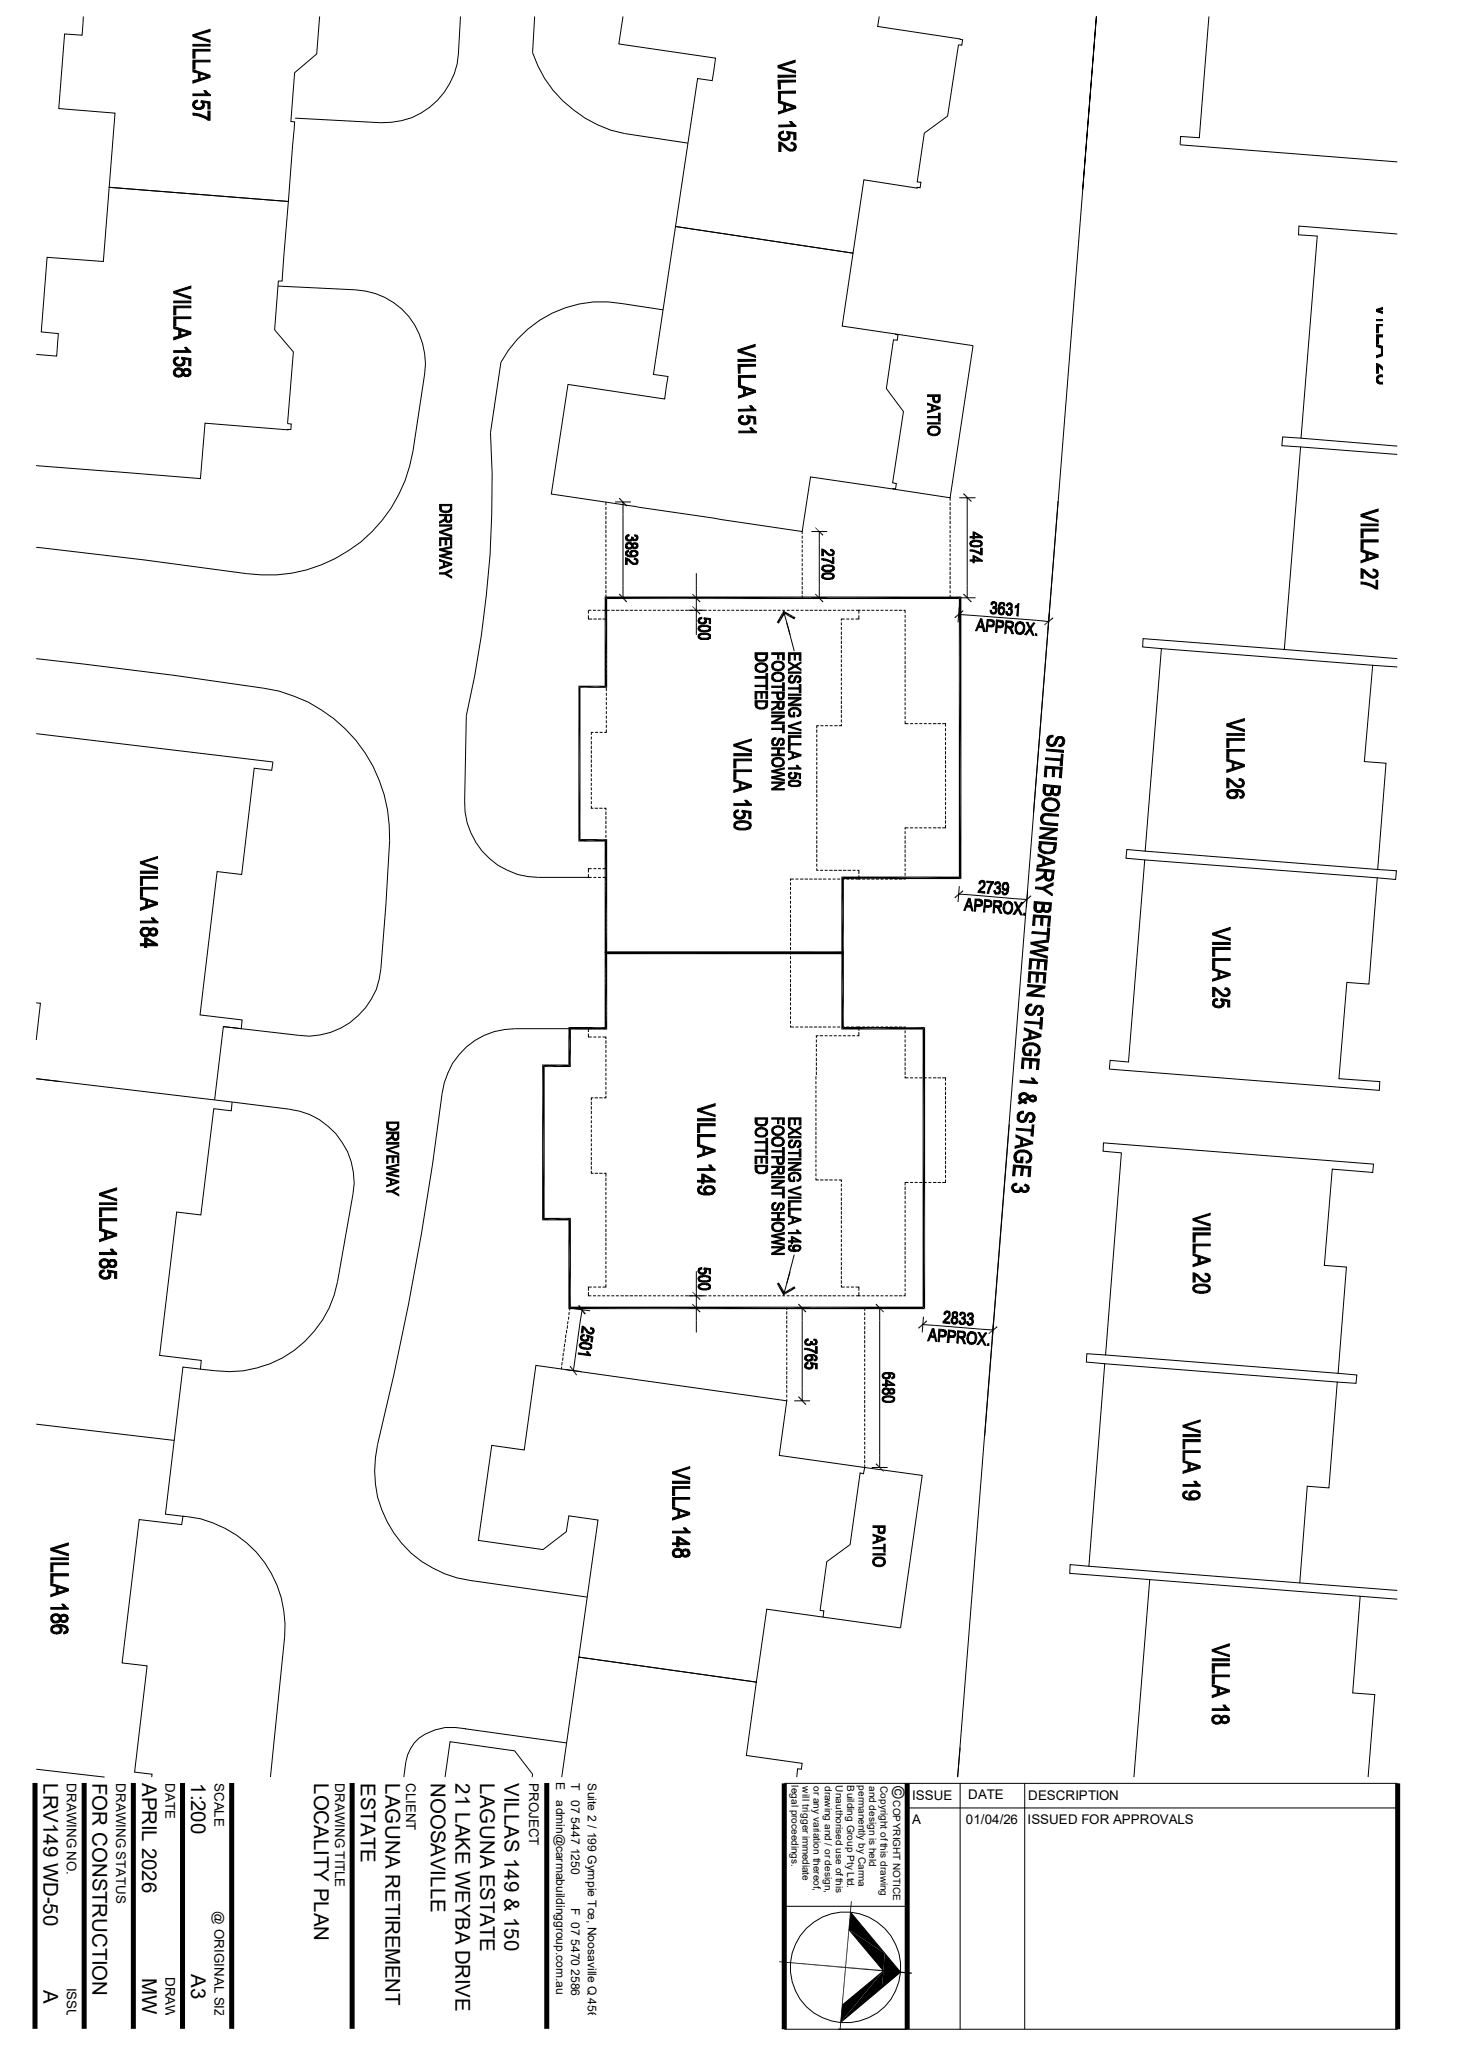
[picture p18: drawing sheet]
<svg xmlns="http://www.w3.org/2000/svg" width="297mm" height="420mm" viewBox="0 0 297 420" stroke-linecap="round" stroke-linejoin="round" font-family="sans-serif">
<defs><g id="words">
<g font-size="4.1">
<text x="8.8" y="362.2" transform="rotate(90 8.8 362.2)">LRV149 WD-50</text>
<text x="18.8" y="362.2" transform="rotate(90 18.8 362.2)">FOR CONSTRUCTION</text>
<text x="28.9" y="362.2" transform="rotate(90 28.9 362.2)">APRIL 2026</text>
<text x="38.9" y="362.2" transform="rotate(90 38.9 362.2)">1:200</text>
<text x="63.8" y="362.2" transform="rotate(90 63.8 362.2)">LOCALITY PLAN</text>
<text x="73.3" y="362.2" transform="rotate(90 73.3 362.2)">ESTATE</text>
<text x="78.3" y="362.2" transform="rotate(90 78.3 362.2)">LAGUNA RETIREMENT</text>
<text x="87.5" y="362.2" transform="rotate(90 87.5 362.2)">NOOSAVILLE</text>
<text x="92.5" y="362.2" transform="rotate(90 92.5 362.2)">21 LAKE WEYBA DRIVE</text>
<text x="97.5" y="362.2" transform="rotate(90 97.5 362.2)">LAGUNA ESTATE</text>
<text x="102.5" y="362.2" transform="rotate(90 102.5 362.2)">VILLAS 149 &amp; 150</text>
<text x="28.9" y="401.8" transform="rotate(90 28.9 401.8)">MW</text>
<text x="38.9" y="401.1" transform="rotate(90 38.9 401.1)">A3</text>
<text x="8.8" y="404.3" transform="rotate(90 8.8 404.3)">A</text>
</g>
<text font-size="3.5" x="181.3" y="362.8" transform="rotate(90 181.3 362.8)">©</text>
<g font-size="2.7">
<text x="13.5" y="362.2" transform="rotate(90 13.5 362.2)">DRAWING NO.</text>
<text x="23.6" y="362.2" transform="rotate(90 23.6 362.2)">DRAWING STATUS</text>
<text x="33.6" y="362.2" transform="rotate(90 33.6 362.2)">DATE</text>
<text x="43.6" y="362.2" transform="rotate(90 43.6 362.2)">SCALE</text>
<text x="68.1" y="362.2" transform="rotate(90 68.1 362.2)">DRAWING TITLE</text>
<text x="82.5" y="362.2" transform="rotate(90 82.5 362.2)">CLIENT</text>
<text x="107.5" y="362.2" transform="rotate(90 107.5 362.2)">PROJECT</text>
<text x="185.3" y="365.6">ISSUE</text>
<text x="196.7" y="365.5">DATE</text>
<text x="208.9" y="365.6">DESCRIPTION</text>
<text x="185.3" y="370.5">A</text>
<text x="196.3" y="370.6">01/04/26</text>
<text x="208.8" y="370.6">ISSUED FOR APPROVALS</text>
<text x="43.6" y="388.3" transform="rotate(90 43.6 388.3)">@ ORIGINAL SIZE</text>
<text x="33.6" y="401.7" transform="rotate(90 33.6 401.7)">DRAWN</text>
<text x="13.5" y="403.8" transform="rotate(90 13.5 403.8)">ISSUE</text>
</g>
<g font-size="2.5">
<text x="113" y="362.1" transform="rotate(90 113 362.1)">E</text>
<text x="113" y="365.8" transform="rotate(90 113 365.8)">admin@carmabuildinggroup.com.au</text>
<text x="116.1" y="362.2" transform="rotate(90 116.1 362.2)">T</text>
<text x="116.1" y="365.8" transform="rotate(90 116.1 365.8)">07 5447 1250</text>
<text x="119.5" y="362.3" transform="rotate(90 119.5 362.3)">Suite 2 / 199 Gympie Tce, Noosaville Q 4566</text>
<text x="116.1" y="387.7" transform="rotate(90 116.1 387.7)">F 07 5470 2586</text>
</g>
<g font-size="2">
<text x="160.8" y="362.8" transform="rotate(90 160.8 362.8)">legal proceedings.</text>
<text x="163.1" y="362.9" transform="rotate(90 163.1 362.9)">will trigger immediate</text>
<text x="165.3" y="362.8" transform="rotate(90 165.3 362.8)">or any variation thereof,</text>
<text x="167.6" y="362.8" transform="rotate(90 167.6 362.8)">drawing and / or design,</text>
<text x="169.8" y="362.8" transform="rotate(90 169.8 362.8)">Unauthorised use of this</text>
<text x="172.1" y="362.8" transform="rotate(90 172.1 362.8)">Building Group Pty Ltd.</text>
<text x="174.4" y="362.8" transform="rotate(90 174.4 362.8)">permanently by Carma</text>
<text x="176.6" y="362.8" transform="rotate(90 176.6 362.8)">and design is held</text>
<text x="178.9" y="362.8" transform="rotate(90 178.9 362.8)">Copyright of this drawing</text>
<text x="181.4" y="365.8" transform="rotate(90 181.4 365.8)">COPYRIGHT NOTICE</text>
</g>
</g></defs>
<g fill="none" stroke="#000" stroke-width=".2">
<path d="M16.9 3.3l-.2 3.9-3.6-.3-1.2 15.2 11.5 .9-1.2 15.1 36.4 2.8 1.3-16.1-.8-.1 .8-9.9 4.4-3.8 .6-7.7M93.6 3.3l-.5 7.7a15.1 15.1 0 0 1-15.7 13.9l-17.5-.9M108.6 3.3l-.4 7.4a24.9 24.9 0 0 0 18.7 16.4l12.9 2M126.6 3.3l-.9 5.6 19.7 2.9-.7 4.6-3-.4-4.5 30 36.1 5.4 2.2-14.9 10.9 1.7v-.1h.5l.2-1.1h-.7l1.4-9.9 4.7-3.5 2.2-14.5 .7 .1 .2-1.1-17.3-2.7 .3-2.1M245.6 3.3l-1.9 24.7-3.8-.3-.1 1.7 44.1 3.5M220 38.6l2.8-35.3-28.2 357.8 .5-6.1M56.5 58.1l15.7 .8a14.9 14.9 0 0 1 14.1 17.1l-2.4 15.7a29.9 29.9 0 0 1-33.9 24.8l-20.8-2.8-21.8-2.5M137.2 46l36.1 5.4-2.2 14.9 11.4 1.7-.2 1.1-.8-.1-1.4 10 3.5 4.6-2.2 14.5 .7 .2-.2 1.1-17.2-2.5-1.7 11.1-51-7.6 3.4-22.3 19.6 3 .7-4.6-2.9-.4zM283.9 47.5l-20-1.6-.1 1.8 3.8 .3-3.3 41-3.7-.2-.2 1.8 3.8 .2-3.3 41.2-28.7-2.2v1.6l3.8 .4-3.3 41.1-3.8-.3-.1 1.8 3.8 .3-3.3 41.1-3.7-.4-.2 1.8 54.8 4.3 .1-1.7-8.3-.6 1.6-19.6 4.5 .3 1.7-21.5 3.7 .3 .2-1.8-3.8-.2 1.7-21.6-4.4-.4 1.7-19.5 5 .3M7.4 72l4.1 .3 .4-4.5-3.5-.4 1.2-15.1 11.4 .8 1.2-15 36.4 2.8-1.3 16.2h-.7l-.8 9.9 3.8 4.5-1.2 14.6h.8l-.1 1.1-.6 .1-16.8-1.3-1 11.2-33.3-2.7M134.7 62.9l-8.3-1.2a23.3 23.3 0 0 0-24.6 11.9l-2.1 14.3a202.2 202.2 0 0 1-5 57.5l-.3 17.4a15.1 15.1 0 0 0 15 15.5h10.1M181.9 67.9l15.8 2.3-4.7 30.9-11.6-1.7"/>
<path d="M217.5 70.2h.1M264.2 90.8l19.7 1.5M264.3 89l19.6 1.6M123.1 102v.7M123.1 103v.6M123.1 103.9v.7M123.1 104.9v.6M123.1 105.8v.7M123.1 106.7v.7M123.1 107.7v.6M123.1 108.6v.7M123.1 109.6v.6"/>
<path d="M123.1 110.5v.6M123.1 111.5v.6M123.1 112.4v.6M123.1 113.3v.6M123.1 114.3v.6M123.1 115.2v.6M123.1 116.1v.6M123.1 117.1v.6M123.1 118v.7M123.1 118.9v.7M123.1 119.8v.7M125 102h3.2"/>
<path d="M126.6 102v19.5M141.5 116.5v12.5M163 108v.5M163 108.8v.6M163 109.8v.6M163 110.7v.6M163 111.6v.6M163 112.6v.6M163 113.5v.6M163 114.4v.6M163 115.4v.6M163 116.3v.6"/>
<path d="M163 117.2v.7M163 118.2v.6M163 119.1v.7M164.8 108h3.3M166.5 108v13.5M193 101.1v.6M193 102.1v.6M193 103v.7M193 103.9v.7M193 104.9v.6M193 105.8v.7M193 106.8v.6"/>
<path d="M193 107.7v.6M193 108.7v.6M193 109.6v.6M193 110.5v.6M193 111.5v.6M193 112.4v.6M193 113.3v.6M193 114.3v.6M193 115.2v.7M193 116.1v.7M193 117.1v.6M193 118v.7"/>
<path d="M193 118.9v.7M193 119.9v.6M194.9 101.1h3.3M196.5 101.1v20.4M215 101.8l-5 63.3M7.4 133.8a875 875 0 0 1 49.3 6.6 30.2 30.2 0 0 1 22.5 30.4l-.8 13.1-1 12.9a15 15 0 0 1-16.7 13.6l-15.3-1.8-1.8 14.9M119.5 125v.8h.8M120.1 124h-.6v.7M120.5 124h.6M120.6 125.8h.6M121.4 124h.6M121.5 125.8h.7"/>
<path d="M122.3 124h.6M122.4 125.8h.8v.6M123.1 120.8v.7M123.2 126.6v.7M123.2 127.6v.6M123.2 128.6v.6M123.2 129.5v.6M123.2 130.4v.6M123.2 131.4v.6M123.2 132.3v.6M123.2 133.2v.6M123.2 134.2v.5"/>
<path d="M123.2 135.1v.6M123.2 136v.7M123.2 136.9v.7M123.2 137.9v.7M123.2 138.8v.7M123.2 139.7v.7M123.3 124h.6M124.2 124h.7M125 121.5h3.2M125.1 124h.7M126.1 124h.6M127 124h.7"/>
<path d="M127.9 124h.7M128.9 124h.6M129.9 124h.6M130.8 124h.6M131.7 124h.6M132.7 124h.6M133.6 124h.6M134.5 124h.6M135.5 124h.6M136.4 124h.6M137.3 124h.7M138.3 124h.6"/>
<path d="M139.2 124h4.4M139.9 121.5h3.2M143.9 124h.6M144.9 124h.6M145.8 124h.6M146.7 124h.6M147.7 124h.6M148.6 124h.6M149.5 124h.6M150.5 124h.6M151.4 124h.7M152.3 124h.7"/>
<path d="M153.2 124h.7M154.2 124h.7M155.1 124h.7M156.1 124h.6M157.1 124h.5M158 124h.6M158.9 124h.6M159.2 124.1l1.3 4.8M159.9 124h.5M159.9 126.5l1.5 5.8M160.8 124h.6M161.7 124h.6"/>
<path d="M162.6 124h.6M163 120v.7M163 120.9v.6M163.6 124h.7M164.5 124h.7M164.8 121.5h3.3M165.4 124h.7M166.4 124h.6M167.3 124h.7M168.2 124h.7M169.2 124h.6M170.2 124h.6"/>
<path d="M170.9 126.4v.6M170.9 127.4v.6M170.9 128.3v.7M170.9 129.2v.7M170.9 130.2v.7M170.9 131.1v.7M170.9 132v.7M170.9 133.1v.5M170.9 134v.6M170.9 134.9v.6M170.9 135.8v.6M170.9 136.8v.6"/>
<path d="M170.9 137.7v.6M170.9 138.6v.6M170.9 139.6v.6M171.1 124h.6M171.6 125.8h-.7v.3M172 125.8h.6M172 124h.6M172.9 125.8h.6M173 124h.6M173.9 124h.6v.7M174.5 125v.8h-.7M174.5 124h.3"/>
<path d="M175.2 124h.6M176.1 124h.6M177 124h.6M178 124h.6M178.9 124h.6M179.8 124h.6M180.8 124h.6M181.7 124h.7M182.6 124h.7M183.6 124h.3v.6M183.9 124.9v.6M183.9 125.9v.5"/>
<path d="M183.9 126.8v.6M183.9 127.7v.6M183.9 128.7v.5M183.9 129.6v.6M183.9 130.5v.6M183.9 131.4v.6M183.9 132.4v.6M183.9 133.3v.7M183.9 134.2v.7M183.9 135.2v.6M183.9 136.1v.7M183.9 137v.7"/>
<path d="M183.9 138v.6M183.9 139v.6M183.9 139.9v.6M193 120.9v.6M194.8 124.8l18.3 1.5M194.9 121.5h3.3M194.9 123.2l-.3 3.2M213.2 124.7l-.3 3.2M236 131.8l42.9 3.4M260.9 132l23 1.8M7.4 149.1l48.1 5.7-.3 1.7-3.6-.4-2.5 21.6-5-.6-3.5 29.1 8.6 1-.2 1.8-3.6-.4M120.1 149.6v.6"/>
<path d="M120.1 150.6v.7M120.1 151.5v.7M120.1 152.4v.7M120.1 153.4v.7M120.1 154.3v.7M120.1 155.2v.7M120.1 156.3v.5M120.1 157.2v.6M120.1 158.1v.6M120.1 159v.6M120.1 160v.6M120.6 148.8h-.5v.5"/>
<path d="M120.9 148.8h.6M121.8 148.8h.6M123.2 148.2v.6h-.4M123.2 140.8v.6M123.2 141.7v.6M123.2 142.6v.6M123.2 143.6v.5M123.2 144.5v.6M123.2 145.4v.6M123.2 146.3v.6M123.2 147.3v.6M165.9 148.2v.7"/>
<path d="M165.9 149.2v.6M165.9 150.2v.5M165.9 151.1v.6M165.9 152v.6M165.9 153v.5M165.9 153.9v.6M165.9 154.8v.6M165.9 155.7v.6M165.9 156.7v.7M165.9 157.6v.7M165.9 158.5v.7M165.9 159.5v.6"/>
<path d="M166.4 147.4h-.5v.6M166.7 147.4h.6M167.6 147.4h.6M168.6 147.4h.6M169.5 147.4h.7M170.9 147.1v.3h-.5M170.9 140.5v.6M170.9 141.4v.7M170.9 142.4v.6M170.9 143.3v.7M170.9 144.2v.7M170.9 145.2v.6"/>
<path d="M170.9 146.2v.6M183.9 146.4v.6h.7M183.9 140.8v.6M183.9 141.8v.6M183.9 142.7v.6M183.9 143.6v.6M183.9 144.6v.6M183.9 145.5v.6M184.9 147h.6M185.8 147h.6M186.8 147h.6M187.7 147h.6"/>
<path d="M188.6 147h.6M189.6 147h.6M190.5 147h.7M191.4 147h.7v.6M192.1 148v.5M192.1 148.9v.6M192.1 149.8v.6M192.1 150.7v.6M192.1 151.7v.7M192.1 152.6v.7M192.1 153.5v.7M192.1 154.5v.7"/>
<path d="M192.1 155.4v.7M192.1 156.4v.6M192.1 157.4v.5M192.1 158.3v.6M192.1 159.2v.6M119.5 177.6v.7h.7M120.1 163.7v.5h.5M120.1 160.9v.6M120.1 161.8v.6M120.1 162.8v.6M120.2 176.5h-.7v.7M120.6 178.3h.6"/>
<path d="M120.6 176.5h.6M120.8 164.2h.7M121.5 178.3h.6M121.5 176.5h.6M121.8 164.2h.6M122.4 178.3h.7v.6M122.7 164.2h.4v.4M123.1 176.1v.4h-.7M123.1 164.9v.7M123.1 165.8v.7M123.1 166.8v.6M123.1 167.7v.7"/>
<path d="M123.1 168.7v.6M123.1 169.6v.6M123.1 170.6v.6M123.1 171.5v.6M123.1 172.4v.6M123.1 173.4v.5M123.1 174.3v.6M123.1 175.2v.6M123.1 179.3v.6M160.6 179.3v.6M161.3 178.6h-.7v.3M161.6 178.6h.6"/>
<path d="M162.6 178.6h.6M163.5 178.6h.7M164.4 178.6h.7M165.4 178.6h.6M165.9 176.4v.4h.4M165.9 160.4v.7M165.9 161.3v.7M165.9 162.3v.6M165.9 163.3v.6M165.9 164.2v.6M165.9 165.1v.6M165.9 166.1v.6"/>
<path d="M165.9 167v.6M165.9 167.9v.6M165.9 168.9v.6M165.9 169.8v.7M165.9 170.7v.7M165.9 171.7v.6M165.9 172.6v.7M165.9 173.5v.7M165.9 174.5v.6M165.9 175.5v.6M166.3 178.6h.7M166.6 176.8h.6"/>
<path d="M167.2 178.6h.7M167.6 176.8h.5M168.2 178.6h.6M168.5 176.8h.7M169.2 178.6h.6M169.4 176.8h.7M170.1 178.6h.6M170.3 176.8h.7M171 178.6h.6M171.3 176.8h.7M172 178.6h.6M172.2 176.8h.7"/>
<path d="M172.9 178.6h.6M173.2 176.8h.6M174.2 176.8h.3v.8M174.5 177.8v.8h-.7M174.5 178.6h.3M175.2 178.6h.6M176.1 178.6h.6M177 178.6h.6M178 178.6h.6M178.9 178.6h.6M179.8 178.6h.6M180.8 178.6h.6"/>
<path d="M181.7 178.6h.7M182.6 178.6h.7M183.9 178.3v.3h-.3M183.9 168.9v.6M183.9 169.8v.7M183.9 170.7v.7M183.9 171.7v.6M183.9 172.6v.7M183.9 173.5v.7M183.9 174.5v.6M183.9 175.5v.6M183.9 176.4v.6"/>
<path d="M183.9 177.3v.6M184.6 168.2h-.7v.3M184.9 168.2h.6M185.8 168.2h.6M186.8 168.2h.6M187.7 168.2h.6M188.6 168.2h.6M189.6 168.2h.6M190.5 168.2h.7M192.1 167.6v.6h-.7M192.1 160.1v.6M192.1 161.1v.6"/>
<path d="M192.1 162v.6M192.1 162.9v.6M192.1 163.9v.6M192.1 164.8v.7M192.1 165.7v.7M192.1 166.7v.6M232.6 174.7l47.2 3.7M232.7 172.9l47.2 3.8M123.1 180.2v.6M123.1 181.1v.6M123.1 182.1v.6M123.1 183v.6"/>
<path d="M123.1 183.9v.6M123.1 184.9v.6M123.1 185.8v.7M123.1 186.7v.7M123.1 187.7v.6M123.1 188.6v.7M123.1 189.5v.7M123.1 190.5v.6M123.1 191.5v.6M123.1 192.4v.6M123.1 193.3v.6M123.1 194.3v.6"/>
<path d="M123.1 195.2v.6M123.1 196.1v.6M123.1 197.1v.6M123.1 198v.6M123.1 198.9v.7M123.1 199.9v.6M123.1 193.6h37.5M160.6 180.2v.6M160.6 181.1v.6M160.6 182.1v.6M160.6 183v.6M160.6 183.9v.6"/>
<path d="M160.6 184.9v.6M160.6 185.8v.7M160.6 186.7v.7M160.6 187.7v.6M160.6 188.6v.7M160.6 189.5v.7M160.6 190.5v.6M160.6 191.5v.6M160.6 192.4v.6M160.6 193.3v.6M160.6 194.3v.6M160.6 195.2v.6"/>
<path d="M160.6 196.1v.6M160.6 197.1v.6M160.6 198v.6M160.6 198.9v.7M160.6 199.9v.6M194.8 181.7l13.8 1.1M194.9 180l-.3 3.3M207.5 196.8h.1M208.8 181.1l-.3 3.3M7.4 203.8h.8l-.8 7.5M7.4 219.2l36.2 4.3M119.5 209h-14.8a14.8 14.8 0 0 0-14.9 13.1 615.8 615.8 0 0 1-13.1 71.4 22.6 22.6 0 0 0 18.8 27.6l23.8 3.4"/>
<path d="M119.5 210v.7h.7M120.2 209h-.7v.7M120.6 209h.6M120.6 210.7h.6M121.5 209h.6M121.5 210.7h.6M122.4 210.7h.7v.4M123.1 208.3v.7h-.7M123.1 200.8v.7M123.1 201.7v.7M123.1 202.6v.7M123.1 203.6v.7"/>
<path d="M123.1 204.6v.6M123.1 205.5v.6M123.1 206.5v.6M123.1 207.4v.6M123.1 211.4v.6M123.1 212.3v.7M123.1 213.3v.6M123.1 214.2v.6M123.1 215.2v.6M123.1 216.1v.6M123.1 217v.6M123.1 218v.6"/>
<path d="M123.1 218.9v.6M123.1 219.8v.6M160.6 208.3v.4h.7M160.6 200.8v.7M160.6 201.7v.7M160.6 202.6v.7M160.6 203.7v.6M160.6 204.6v.6M160.6 205.5v.6M160.6 206.5v.6M160.6 207.4v.6M161.6 208.7h.6"/>
<path d="M162.6 208.7h.6M163.5 208.7h.7M164.4 208.7h.7M165.4 208.7h.6M165.8 218.7v.6M165.8 219.7v.6M165.9 211.2v.6M165.9 212.1v.6M165.9 213.1v.6M165.9 214v.6M165.9 214.9v.7M165.9 215.9v.6"/>
<path d="M165.9 216.8v.7M165.9 217.7v.7M166.3 210.4h-.4v.5M166.3 208.7h.7M166.5 210.4h.7M167.2 208.7h.7M167.6 210.4h.5M168.2 208.7h.6M168.5 210.4h.6M169.2 208.7h.6M169.4 210.4h.6M170.1 208.7h.6"/>
<path d="M170.3 210.4h.6M171 208.7h.6M171.3 210.4h.6M172 208.7h.6M172.2 210.4h.6M172.9 208.7h.6M173.1 210.4h.6M173.8 208.7h.7v.7M174.5 209.7v.7h-.4M174.5 208.7h.3M175.2 208.7h.6M176.1 208.7h.6"/>
<path d="M177 208.7h.6M178 208.7h.6M178.9 208.7h.6M179.8 208.7h.6M180.8 208.7h.6M181.7 208.7h.7M182.6 208.7h.7M183.6 208.7h.3v.3M183.9 218.7v.3h.7M183.9 209.3v.6M183.9 210.3v.6M183.9 211.2v.6"/>
<path d="M183.9 212.1v.6M183.9 213.1v.6M183.9 214v.6M183.9 214.9v.7M183.9 215.9v.6M183.9 216.8v.7M183.9 217.7v.7M184.9 219h.6M185.8 219h.6M186.8 219h.6M187.7 219h.6M188.6 219h.6"/>
<path d="M189.6 219h.6M190.5 219h.7M191.4 219h.7v.6M192.1 219.9v.6M43.6 223.5l3.6 .4M47.2 223.9l11.5 1.4a14.9 14.9 0 0 1 13 17.3l-3.1 17.8a22.4 22.4 0 0 1-24.7 18.1l-3.2-.3M47.2 223.9l-.2 1.8-3.6-.4-2.6 21.5-4.9-.5-3.5 29.1 8.5 1-.2 1.8-3.5-.5-3.6 29.9 3.6 .5-.3 1.7-8.6-1.1-3.5 29.2 5.1 .6-2.6 21.5 3.6 .5-.1 .6M120.1 237.9v.5h.5M120.1 223.8v.7M120.1 224.7v.7M120.1 225.7v.7M120.1 226.7v.6"/>
<path d="M120.1 227.6v.6M120.1 228.6v.6M120.1 229.5v.6M120.1 230.4v.6M120.1 231.4v.5M120.1 232.3v.6M120.1 233.2v.6M120.1 234.1v.6M120.1 235.1v.7M120.1 236v.7M120.1 236.9v.7M120.6 223.1h-.5v.5"/>
<path d="M120.8 223.1h.7M120.8 238.4h.7M121.8 223.1h.6M121.8 238.4h.6M122.7 238.4h.4v.7M123.1 222.6v.5h-.4M123.1 220.8v.6M123.1 221.7v.7M123.1 239.3v.7M165.8 239.3v.4h.6M165.8 220.6v.6M165.8 221.5v.6"/>
<path d="M165.8 222.5v.6M165.8 223.4v.6M165.8 224.3v.6M165.8 225.3v.5M165.8 226.2v.6M165.8 227.1v.6M165.8 228v.7M165.8 229v.7M165.8 229.9v.7M165.8 230.8v.7M165.8 231.8v.7M165.8 232.8v.6"/>
<path d="M165.8 233.7v.6M165.8 234.7v.5M165.8 235.6v.6M165.8 236.5v.6M165.8 237.4v.6M165.8 238.4v.6M166.6 239.7h.7M167.6 239.7h.6M168.5 239.7h.7M169.5 239.7h.6M170.4 239.7h.5v.5M192.1 239.6v.6h-.7"/>
<path d="M192.1 220.9v.6M192.1 221.8v.7M192.1 222.7v.7M192.1 223.6v.7M192.1 224.6v.7M192.1 225.6v.6M192.1 226.5v.6M192.1 227.5v.5M192.1 228.4v.6M192.1 229.3v.6M192.1 230.3v.5M192.1 231.2v.6"/>
<path d="M192.1 232.1v.6M192.1 233v.6M192.1 234v.7M192.1 234.9v.7M192.1 235.8v.7M192.1 236.8v.6M192.1 237.7v.7M192.1 238.7v.6M205.1 228.5l-5 63.2M123.1 240.2v.7M123.1 241.3v.6M123.1 242.2v.6"/>
<path d="M123.1 243.1v.6M123.1 244.1v.5M123.1 245v.6M123.1 245.9v.6M123.1 246.8v.6M123.1 247.8v.6M123.1 248.7v.6M123.1 249.6v.7M123.1 250.6v.6M123.1 251.5v.7M123.1 252.4v.7M123.1 253.4v.6"/>
<path d="M123.1 254.4v.6M123.1 255.3v.6M123.1 256.2v.6M123.1 257.2v.6M123.1 258.1v.6M123.1 259v.6M123.1 260v.6M141.5 258.3v12.4M160.5 258.4l-1.3 4.8M161.4 254.9l-1.5 5.8M170.9 240.5v.6M170.9 241.4v.6"/>
<path d="M170.9 242.4v.6M170.9 243.3v.7M170.9 244.2v.7M170.9 245.2v.6M170.9 246.1v.7M170.9 247v.7M170.9 247.9v.7M170.9 249v.6M170.9 249.9v.6M170.9 250.8v.6M170.9 251.8v.5M170.9 252.7v.6"/>
<path d="M170.9 253.6v.6M170.9 254.6v.5M170.9 255.5v.6M170.9 256.4v.7M170.9 257.3v.7M170.9 258.3v.7M170.9 259.2v.7M183.9 241.1v.7M183.9 242v.7M183.9 243v.6M183.9 244v.6M183.9 244.9v.6"/>
<path d="M183.9 245.8v.6M183.9 246.8v.6M183.9 247.7v.6M183.9 248.6v.6M183.9 249.6v.5M183.9 250.5v.6M183.9 251.4v.6M183.9 252.3v.7M183.9 253.3v.7M183.9 254.2v.7M183.9 255.1v.7M183.9 256.1v.7"/>
<path d="M183.9 257.1v.6M183.9 258v.6M183.9 259v.5M183.9 259.9v.6M184.6 240.2h-.7v.6M184.9 240.2h.6M185.8 240.2h.6M186.8 240.2h.6M187.7 240.2h.6M188.6 240.2h.6M189.6 240.2h.6M190.5 240.2h.7"/>
<path d="M114.1 277.7l-.1 .5M114.2 276.7l-.1 .7M114.4 275.8l-.1 .7M114.5 274.9l-.1 .6M114.6 273.9v.7M114.7 273l-.1 .7M114.9 278.3l3.2 .4M114.9 272.1l-.1 .7M115 271.1l-.1 .7M115.1 270.2v.7M115.3 269.3l-.1 .7M115.4 268.4l-.1 .6"/>
<path d="M115.6 267.5l-.1 .6M115.7 266.6l-.1 .6M115.7 265.7v.5M116.7 265.9l3.2 .4M118.3 266.1l-1.8 12.4M119.5 262.5v.8h.6M120.2 261.5h-.7v.8M120.5 263.3h.6M120.6 261.5h.6M121.4 263.3h.6M121.5 261.5h.6M122.3 263.3h.6"/>
<path d="M123.1 260.9v.6h-.7M123.3 263.3h.6M124.2 263.3h.6M125.1 263.3h.6M126.1 263.3h.6M127 263.3h.7M127.9 263.3h.7M128.9 263.3h.6M129.8 263.3h.7M130.8 263.3h.6M131.7 263.3h.6M132.7 263.3h.6"/>
<path d="M133.6 263.3h.6M134.5 263.3h.6M135.5 263.3h.6M136.4 263.3h.6M137.3 263.3h.6M138.3 263.3h.6M139.2 263.3h4.4M139.9 265.7h3.2M143.9 263.3h.6M144.9 263.3h.6M145.8 263.3h.6M146.7 263.3h.6"/>
<path d="M147.7 263.3h.6M148.6 263.3h.6M149.5 263.3h.6M150.5 263.3h.5M151.4 263.3h.6M152.3 263.3h.7M153.2 263.3h.7M154.2 263.3h.7M155.1 263.3h.7M156 263.3h.7M157.1 263.3h.5M158 263.3h.6"/>
<path d="M158.9 263.3h.6M159.9 263.3h.5M159.9 265.7v.4M159.9 266.4v.7M159.9 267.3v.7M159.9 268.3v.6M159.9 269.2v.7M159.9 270.2v.6M159.9 271.1v.6M159.9 272.1v.6M159.9 273v.6M159.9 273.9v.6"/>
<path d="M159.9 274.9v.6M159.9 275.8v.6M159.9 276.7v.6M159.9 277.7v.6M159.9 278.6v.7M159.9 279.5v.7M160.8 263.3h.6M161.4 265.7h3.2M161.7 263.3h.6M162.6 263.3h.6M163 265.7v18.9M163.6 263.3h.6"/>
<path d="M164.5 263.3h.6M165.4 263.3h.7M166.4 263.3h.6M167.3 263.3h.7M168.2 263.3h.7M169.2 263.3h.6M170.2 263.3h.6M170.9 261.1v.4h.7M170.9 260.1v.7M171.1 263.3h.6M172 261.5h.6M172 263.3h.6"/>
<path d="M172.9 261.5h.6M173 263.3h.6M173.8 261.5h.7v.8M174.5 262.5v.8h-.6M174.5 263.3h.3M175.2 263.3h.6M175.7 265.7v.6M175.7 266.7v.6M175.7 267.6v.6M175.7 268.5v.6M175.7 269.5v.6M175.7 270.4v.7"/>
<path d="M175.7 271.3v.7M175.7 272.2v.7M175.7 273.2v.7M175.7 274.2v.6M175.7 275.1v.6M175.7 276.1v.5M175.7 277v.6M175.7 277.9v.6M175.7 278.8v.6M175.7 279.8v.6M176.1 263.3h.6M177 263.3h.6"/>
<path d="M177.1 265.7h3.2M178 263.3h.6M178.7 265.7v32.5M178.9 263.3h.6M179.8 263.3h.6M180.8 263.3h.6M181.7 263.3h.7M182.6 263.3h.7M183.9 262.7v.6h-.3M183.9 260.8v.6M183.9 261.7v.6M187.5 269.1l14.3 1.1"/>
<path d="M187.6 267.5l-.2 3.2M201.8 268.6l-.2 3.2M224.5 277.1l47.2 3.7M224.6 275.3l47.3 3.7M7.4 289.3l28 3.4M159.9 280.5v.6M159.9 281.4v.7M159.9 282.3v.7M159.9 283.3v.6M159.9 284.3v.3M161.4 284.6h3.2M175.7 297.6v.6l11.7 1.6-4.4 31-15.8-2.3"/>
<path d="M175.7 280.7v.6M175.7 281.6v.6M175.7 282.6v.7M175.7 283.5v.7M175.7 284.4v.7M175.7 285.4v.6M175.7 286.3v.7M175.7 287.3v.6M175.7 288.2v.6M175.7 289.2v.6M175.7 290.1v.6M175.7 291v.6"/>
<path d="M175.7 292v.6M175.7 292.9v.6M175.7 293.8v.6M175.7 294.8v.6M175.7 295.7v.7M175.7 296.6v.7M177.1 298.2h3.2M37.2 308.1a22.5 22.5 0 0 1 20.6 24.5l-2.9 28.5M221.2 318.2l42.9 3.4M197.5 323.4h.1M233.6 320.9l42.8 3.4M283.9 324.9l-7.5-.6-1.6 19.7 4.5 .3-1.3 16.8"/>
<path d="M283.9 323.1l-19.8-1.5 1.5-19.6 4.4 .3 1.7-21.5 3.8 .3 .2-1.7-3.8-.4 1.7-21.6-4.5-.3 1.6-19.6 8.2 .7 .2-1.7-54.9-4.3-.1 1.7 3.7 .3-3.2 41.1-3.8-.3-.1 1.7 3.8 .4-3.3 41.1-3.8-.3-.1 1.8 16.3 1.2-3.2 40.2M7.4 359.5l13.9 1.6M94.5 351.2l20.6 2.9M94.7 351.2a10.9 10.9 0 0 0-10.5 2.9 11 11 0 0 0-2.2 7M90.4 361.1l1-7.2 13.2 1.8 3.6 4.8-.1 .6M114.1 361.1l3.5-24.4 36.1 5.1 2.1-14.9 11.4 1.6 .2-1.2-.8-.1 1.4-9.9 4.7-3.5 2.1-14.5 .6 .1 .3-1.2-17.4-2.5 1.6-11.1-51-7.2-2.4 17.2-6.6-.9-2.7 19.3 13.1 1.8 4.8-3.6 .5-3.2 5.9 .8-3.9 27.9 36.1 5.1-2.1 14.9 11.4 1.6-.2 1.2-.7-.1-.2 1.7M159.3 362.3h124.7M184.3 367.3h99.7M195.1 362.3v50M208.2 362.3v50M159.3 387.3h25M172.5 392l7 8.4-8.4 7"/>
<path d="M172.8 388.5l10.2 12.2-12.2 10.2M159.3 412.3h124.7"/>
<circle cx="171.8" cy="399.7" r="11.2"/>
</g>
<g fill="#000" stroke="#000" stroke-width=".2">
<path d="M39.2 9h3.5v.4h-3.5z" fill-rule="evenodd"/>
<path d="M41.4 18.4l.5 .1v.6z" fill-rule="evenodd"/>
<path d="M39.2 7.1l3.5 1.1v.4l-3.5-1.2z" fill-rule="evenodd"/>
<path d="M39.2 7.1l3.5-1.1v.4l-2.9 .8z" fill-rule="evenodd"/>
<path d="M39.2 10h3.5v.4h-3.1v1.4h-.4z" fill-rule="evenodd"/>
<path d="M39.2 12.2h3.5v.4h-3.1v1.4h-.4z" fill-rule="evenodd"/>
<path d="M39.2 14.2l3.5 1.1v.4l-.4-.2-1.7-.5-.3 1.1v-1.2l-1.1-.3z" fill-rule="evenodd"/>
<path d="M39.2 16.4l1.1-.3 .3-1.1v1l1.6-.5 .5 .2-3.5 1.2z" fill-rule="evenodd"/>
<path d="M39.2 19.1h2.7v-.5l.8 .6 .1 .2h-3.6z" fill-rule="evenodd"/>
<path d="M158.1 15.3h3.5v.3l-3.5 .1z" fill-rule="evenodd"/>
<path d="M158.1 13.3l3.4-1.1v.5l-3 .9z" fill-rule="evenodd"/>
<path d="M158.1 13.3l.6 .4 2.9 .7v.5l-3.5-1.1z" fill-rule="evenodd"/>
<path d="M158.1 16.3h3.5v.3l-3.1 .1 .1 1.4h-.4z" fill-rule="evenodd"/>
<path d="M158.2 18.6l3.4-.1v.4h-3v1.5h-.4z" fill-rule="evenodd"/>
<path d="M39.5 20.6l.6-.2v.3l-.4 .2-.2 .4z" fill-rule="evenodd"/>
<path d="M39.5 20.6v.7a.85 .85 0 0 0 .7 .6 .85 .85 0 0 0 .9-.4v-.2v.8a1.16 1.16 0 0 1-1.4 0 1.16 1.16 0 0 1-.5-1.2z" fill-rule="evenodd"/>
<path d="M41.3 20.8l.3 .6-.3 .6z" fill-rule="evenodd"/>
<path d="M40.9 20.4l1.8 .3v1.4h-.5v-1.1l-.9-.2v1.2l-.2 .1v-1.1l-.1-.2h-.2z" fill-rule="evenodd"/>
<path d="M39.2 23l1.8 .3 1.2 .7v-1.4h.5v1.8h-.5l-.7-.5-1.2-.4-1-.1z" fill-rule="evenodd"/>
<path d="M158.5 26.9l.7-.3v.5l-.5 .1-.2 .4z" fill-rule="evenodd"/>
<path d="M158.4 27l.1-.1v.7a.96 .96 0 0 0 1.7 .1v-.1v.7a1.26 1.26 0 0 1-2-.9z" fill-rule="evenodd"/>
<path d="M160.4 27.1l.1 .3v.5l-.2 .3z" fill-rule="evenodd"/>
<path d="M160.4 24.7h.5l.1 .7z" fill-rule="evenodd"/>
<path d="M158.2 28.8a3.7 3.7 0 0 1 1.9 1.3l.7 .3a.47 .47 0 0 0 .6-.6l.1 .7a1.45 1.45 0 0 1-2-.5l-.8-.7v1.5h-.5z" fill-rule="evenodd"/>
<path d="M158.2 20.4l3.4 1.1 .1 .5-.4-.3-1.7-.4-.3 1.1v-1.2l-1.1-.3z" fill-rule="evenodd"/>
<path d="M158.2 22.7l1.1-.3 .3-1.1v1l1.7-.6 .4 .3-3.5 1.2z" fill-rule="evenodd"/>
<path d="M158.2 25.4h2.8v-.6l.7 .7v.2l-3.5 .1z" fill-rule="evenodd"/>
<path d="M159.9 26.7l1.8 .3v1.4h-.4v-1.2l-.9-.1-.2 1.2v-.8l-.3-.4z" fill-rule="evenodd"/>
<path d="M160.8 28.9a.91 .91 0 0 1 .9 .6 .91 .91 0 0 1-.2 1l-.1-.7a.59 .59 0 0 0-.7-.5z" fill-rule="evenodd"/>
<path d="M35.3 59.2l3.5-1.1v.4l-2.9 .9z" fill-rule="evenodd"/>
<path d="M35.3 61.2h3.5v.3h-3.5z" fill-rule="evenodd"/>
<path d="M35.6 72.7l.6-.2v.4l-.6 .2v.3z" fill-rule="evenodd"/>
<path d="M35.3 75.2a1.17 1.17 0 0 1 1.7-.2v.6a.73 .73 0 0 0-.7-.6 .73 .73 0 0 0-.7 .6v.8l-.4-.5z" fill-rule="evenodd"/>
<path d="M35.3 72.9l.3-.1v.6a.9 .9 0 0 0 .8 .6 .9 .9 0 0 0 .9-.6v.8a1.26 1.26 0 0 1-2.1-.8z" fill-rule="evenodd"/>
<path d="M37.4 72.9l.2 .9-.3 .3z" fill-rule="evenodd"/>
<path d="M37.5 70.6h.4l.1 .6z" fill-rule="evenodd"/>
<path d="M35.6 75.6a.73 .73 0 0 0 .7 .6 .73 .73 0 0 0 .7-.6v-.6l.2 .3a.91 .91 0 0 1 1.2-.3v.6a.57 .57 0 0 0-.5-.4 .57 .57 0 0 0-.6 .4v.6l-.1-.1a1.01 1.01 0 0 1-1.6 .3z" fill-rule="evenodd"/>
<path d="M35.3 59.2l3.5 1.1v.4l-3.5-1.1z" fill-rule="evenodd"/>
<path d="M35.3 62.2h3.5v.3h-3.1v1.5h-.4z" fill-rule="evenodd"/>
<path d="M35.3 64.4h3.5v.3h-3.1v1.5h-.4z" fill-rule="evenodd"/>
<path d="M35.3 66.3l3.5 1.1v.5l-.4-.3-1.7-.4-.4 1.1v-1.3l-1-.2z" fill-rule="evenodd"/>
<path d="M35.3 68.5l1-.2 .4-1.1v.9l1.7-.5 .4 .3-3.5 1.1z" fill-rule="evenodd"/>
<path d="M35.3 71.2h2.7v-.5l.8 .7v.2h-3.5z" fill-rule="evenodd"/>
<path d="M36.9 72.6l1.9 .3v1.4h-.4v-1.2l-1-.2-.1 1.3v-.8l-.4-.5z" fill-rule="evenodd"/>
<path d="M37.3 75.6a.55 .55 0 0 0 .6 .6 .55 .55 0 0 0 .5-.6v-.6a.84 .84 0 0 1 .2 1.2 .84 .84 0 0 1-1.3 0z" fill-rule="evenodd"/>
<path d="M149.9 73h3.6v.4h-3.6z" fill-rule="evenodd"/>
<path d="M149.9 71.1l3.5-1.1v.4l-3 .9z" fill-rule="evenodd"/>
<path d="M149.9 71.1l.5 .2 3 .9 .1 .4-3.6-1.1z" fill-rule="evenodd"/>
<path d="M149.9 74h3.6v.4l-3.1 .1v1.3h-.4z" fill-rule="evenodd"/>
<path d="M150 76.3l3.5-.1v.5h-3v1.4h-.5z" fill-rule="evenodd"/>
<path d="M150 78.2l3.5 1.1v.4l-.3-.2-1.7-.5-.4 1.1-.1-1.1-1-.4z" fill-rule="evenodd"/>
<path d="M151.5 79v1l1.7-.5 .3 .2-3.5 1.2v-.4l1.1-.4z" fill-rule="evenodd"/>
<path d="M279.7 64.8h1.2v.4h-1.2z" fill-rule="evenodd"/>
<path d="M279.7 62.9l.9 .3 .3 .8v.4l-1.2-1.1z" fill-rule="evenodd"/>
<path d="M279.7 62.9l1.2-1.1v.4l-.3 .7-.6 .1z" fill-rule="evenodd"/>
<path d="M279.7 65.8h1.2v.4h-.8v1.4h-.4z" fill-rule="evenodd"/>
<path d="M279.7 68h1.2v.5h-.8v1.3h-.4z" fill-rule="evenodd"/>
<path d="M279.7 70l1.2 1.1v.4v-.7l-.2 1.1v-1.2l-1-.3z" fill-rule="evenodd"/>
<path d="M280.9 70.8v1v-.6v.3l-1.2 1.2v-.4l1-.4z" fill-rule="evenodd"/>
<path d="M279.7 73.9a1.26 1.26 0 0 1 1.2 1.5v-.5v.9v-.3a.63 .63 0 0 0-.4-.8l-.4-.3v1.4h-.4z" fill-rule="evenodd"/>
<path d="M279.9 76.4l.4-.2a.35 .35 0 0 1 .6 .2v.7v-.2a.27 .27 0 0 0 0-.3 .27 .27 0 0 0-.3-.1l-.6 .3-.1 1.1a.93 .93 0 0 1 0-1.5z" fill-rule="evenodd"/>
<path d="M279.9 77.1l.2 .3a.44 .44 0 0 0 .6 .3 .44 .44 0 0 0 .2-.6v-.8v1.3a.26 .26 0 0 1 0 .3 .26 .26 0 0 1-.2 .1l-.8-.1z" fill-rule="evenodd"/>
<path d="M150.4 84.6l.6-.2v.4l-.4 .1-.2 .4z" fill-rule="evenodd"/>
<path d="M150.1 84.9l.3-.3v.7a.92 .92 0 0 0 .8 .6 .92 .92 0 0 0 .9-.5v.7a1.23 1.23 0 0 1-1.4 .1 1.23 1.23 0 0 1-.7-1.2z" fill-rule="evenodd"/>
<path d="M152.2 84.9l.2 .7-.3 .4z" fill-rule="evenodd"/>
<path d="M152.3 82.4h.4l.1 .2v.5l-.2-.2z" fill-rule="evenodd"/>
<path d="M152.3 86.9l.5 .1v.6z" fill-rule="evenodd"/>
<path d="M150 83.2l2.8-.1v-.5l.8 .7v.1l-3.6 .1z" fill-rule="evenodd"/>
<path d="M151.7 84.5l1.8 .2 .1 1.4h-.4v-1.1l-1-.1-.1 1.2v-.9l-.4-.4z" fill-rule="evenodd"/>
<path d="M150.1 87.6h2.7l.1-.5 .3 .3 .5 .3v.2h-3.6z" fill-rule="evenodd"/>
<path d="M188.5 85.9h2.5v.2h-2.5z" fill-rule="evenodd"/>
<path d="M189.8 80.6v.5a.43 .43 0 0 0 .4 .5 .43 .43 0 0 0 .5-.5v.6h-.9z" fill-rule="evenodd"/>
<path d="M188.7 87.5a1.18 1.18 0 0 0 1.7 .6l.4-.3v-.3l-.1 .8a1.76 1.76 0 0 1-2-.1z" fill-rule="evenodd"/>
<path d="M188.5 80.2h2.5l-.1 1.4-.2 .1v-1.1h-.9l-.1 1.1-.2-.5v-.6h-1z" fill-rule="evenodd"/>
<path d="M188.5 81.9l2.5 .9v.2l-1.4-.5-.4 .9v-1l-.7-.1z" fill-rule="evenodd"/>
<path d="M188.5 83.5l.7-.1 .4-.9v.8l1.1-.5 .3 .2-2.5 .9z" fill-rule="evenodd"/>
<path d="M188.5 84.6h2.2v-.7h.3v1.7h-.3v-.7h-2.2z" fill-rule="evenodd"/>
<path d="M188.6 87l.1-.1a1.65 1.65 0 0 1 2.2 .2l.1 .7-.2 .4v-.7a1.19 1.19 0 0 0-1.8-.5l-.3 .3v.9l-.2-.4v-.6z" fill-rule="evenodd"/>
<path d="M89.3 106.6h2.5v.3h-2.5z" fill-rule="evenodd"/>
<path d="M89.3 106l.8-.4 .3-.5-.1 .7-1 .5z" fill-rule="evenodd"/>
<path d="M89.6 102.7v.5a.88 .88 0 0 0 1.2 .6h.5l.2-.6v.7l-.2 .1a2.23 2.23 0 0 1-1.7-.2z" fill-rule="evenodd"/>
<path d="M90.7 104.8v.6a.43 .43 0 0 0 .4 .5 .43 .43 0 0 0 .4-.4l-.1 .6h-.6z" fill-rule="evenodd"/>
<path d="M89.3 102.5h2.5v1.1l-.3 .2v-1.1h-1.9l-.1 1.1-.2-.3z" fill-rule="evenodd"/>
<path d="M89.3 104.5h2.5l-.1 1.5h-.2v-1.2h-.8v1.2l-.3-.3v-.9h-1.1z" fill-rule="evenodd"/>
<path d="M89.3 108l2.5 .8v.3l-2.5-.9z" fill-rule="evenodd"/>
<path d="M89.3 108l2.5-.9v.4l-2 .6z" fill-rule="evenodd"/>
<path d="M89.3 109.3h2.5v1.5h-.3v-1.2h-.7v1.1h-.4v-1.1h-.8v1.3h-.3z" fill-rule="evenodd"/>
<path d="M89.3 111.5l2.5-.5v.3l-1.6 .3-.5 .1z" fill-rule="evenodd"/>
<path d="M89.3 111.5l2.5 .6v.4l-2.5-.7z" fill-rule="evenodd"/>
<path d="M89.3 112.8l2.2-.5 .3 .2-2.1 .5z" fill-rule="evenodd"/>
<path d="M89.3 112.8l2.5 .6v.3l-2.5-.6z" fill-rule="evenodd"/>
<path d="M89.3 113.7l2.5 .8v.3l-1.5-.5-.2 .7v-.8l-.8-.2z" fill-rule="evenodd"/>
<path d="M90.3 114.3v.6l1.1-.3 .4 .2-2.5 .8v-.3l.8-.3z" fill-rule="evenodd"/>
<path d="M90.3 116.4l1.5-.8v.4l-.8 .4-.3 .1z" fill-rule="evenodd"/>
<path d="M89.3 116.4h1l1.5 .7v.4l-1.5-.9h-1z" fill-rule="evenodd"/>
<path d="M127.3 112l.4-.2 .1 .3-.5 .1v.7l-.2-.3v-.4z" fill-rule="evenodd"/>
<path d="M127.4 108.7l.4-.1v.2l-.3 .1-.2 .4z" fill-rule="evenodd"/>
<path d="M127.3 108.8v.5a.52 .52 0 0 0 .5 .4 .52 .52 0 0 0 .6-.4v.5a.76 .76 0 0 1-.9 .1 .76 .76 0 0 1-.4-.8z" fill-rule="evenodd"/>
<path d="M127.3 110.4l.8-.2 .3 .2v.5a.52 .52 0 0 0-.6-.5 .52 .52 0 0 0-.5 .5v.5l-.2-.3z" fill-rule="evenodd"/>
<path d="M128.1 112.1l.2-.1v.9l-.4-.5z" fill-rule="evenodd"/>
<path d="M128.3 109.1l.3 .1v.5l-.2-.1v.2z" fill-rule="evenodd"/>
<path d="M128.9 108.7l.5 .1v.5l-.2-.4h-.3z" fill-rule="evenodd"/>
<path d="M127.3 110.9a.52 .52 0 0 0 .5 .4 .52 .52 0 0 0 .6-.4v-.5v.2l.4-.3h.4l.2 .1v.5l-.1-.3h-.2a.3 .3 0 0 0-.3 0 .3 .3 0 0 0-.2 .3v.4l-.1-.1a.84 .84 0 0 1-1.2 .2z" fill-rule="evenodd"/>
<path d="M128.3 111.9h1l.1 .6a.59 .59 0 0 0-.6-.4 .59 .59 0 0 0-.5 .3z" fill-rule="evenodd"/>
<path d="M127.1 113.3l.9 .5a.97 .97 0 0 0 1.3 .5l.1-.2 .1 .5a1.46 1.46 0 0 1-1.7-.6l-.4-.3v1h-.3z" fill-rule="evenodd"/>
<path d="M128.6 109.2a.38 .38 0 0 0 .3 .4 .38 .38 0 0 0 .5-.3v-.5a.6 .6 0 0 1 .1 .8 .6 .6 0 0 1-.9 .1z" fill-rule="evenodd"/>
<path d="M128.6 110.9a.38 .38 0 0 0 .4 .3 .38 .38 0 0 0 .4-.3v-.5a.61 .61 0 0 1 .1 .9 .61 .61 0 0 1-.9 0z" fill-rule="evenodd"/>
<path d="M127.3 112.4l.3 .4 .7 .1 .1-.2 .5 .2 .4-.2 .1-.7a.69 .69 0 0 1 .1 .8 .69 .69 0 0 1-.7 .4h-.9l-.5-.2z" fill-rule="evenodd"/>
<path d="M128.9 113.4a.68 .68 0 0 1 .7 .4 .68 .68 0 0 1-.1 .8l-.1-.7-.1-.2h-.4z" fill-rule="evenodd"/>
<path d="M167 111.5l.9 .6a.97 .97 0 0 0 1.3 .4v-.2v.4a1 1 0 0 1-1.4-.3l-.5-.5v1h-.3z" fill-rule="evenodd"/>
<path d="M167.1 115l.1 .4a1.11 1.11 0 0 0 1.4 .5l.5-.1 .1-.4v.6l-.9 .1a1.15 1.15 0 0 1-1.3-.4v-.4z" fill-rule="evenodd"/>
<path d="M167.1 116.6l.1 .5a1.05 1.05 0 0 0 1.3 .4l.5-.1 .2-.3v.4l-.1 .1-.7 .1a1.56 1.56 0 0 1-1.4-.3v-.5z" fill-rule="evenodd"/>
<path d="M167 113.5l1.3 .2 .9 .6v-1.1h.2v1.3l-1.7-.7-.7-.1z" fill-rule="evenodd"/>
<path d="M168.7 111.6a.62 .62 0 0 1 .7 .4 .62 .62 0 0 1-.2 .7v-.6l-.2-.2h-.3z" fill-rule="evenodd"/>
<path d="M167.2 115l.2-.1 .9-.1a1.13 1.13 0 0 1 1.1 .4l.1 .5-.3 .3v-.6a.6 .6 0 0 0-.6-.4l-1.1 .1-.3 .2v.1z" fill-rule="evenodd"/>
<path d="M167.2 116.5l1.2-.1a.89 .89 0 0 1 1.1 .8l-.3 .3v-.4a1.05 1.05 0 0 0-1.2-.5l-.7 .2-.1 .3z" fill-rule="evenodd"/>
<path d="M197.2 110l.1 .4a1.11 1.11 0 0 0 1.3 .5l.5-.1 .2-.4v.6l-1.1 .1a.92 .92 0 0 1-1.2-.7z" fill-rule="evenodd"/>
<path d="M197.7 108.1h.3l1.6 .9v.3l-1.6-1v1.2h-.3v-.2h-.6v-.3h.6z" fill-rule="evenodd"/>
<path d="M198 108.3v.7h1.1l.5 .3h-1.6z" fill-rule="evenodd"/>
<path d="M197.3 110l.6-.2h.6a.88 .88 0 0 1 1.1 .7l-.2 .4-.1-.6-.6-.3-1.2 .1-.2 .3z" fill-rule="evenodd"/>
<path d="M197.1 111.7l.9 .1 1.2 .6v-1h.4v1.3l-1.6-.6-.9-.1z" fill-rule="evenodd"/>
<path d="M197.7 112.9h.3l1.6 .9v.2l-1.6-.8v1.1h-.3v-.3h-.6v-.3h.6z" fill-rule="evenodd"/>
<path d="M198 113.2v.5h1.1l.5 .3h-1.6z" fill-rule="evenodd"/>
<path d="M276.5 106.5h3.5v.3h-3.5z" fill-rule="evenodd"/>
<path d="M276.5 115.5l.9 .4 .4 .4a1.71 1.71 0 0 0 1.5 .8l.3-.2 .1-.4v.7a1.61 1.61 0 0 1-2.1-.5l-.7-.7v1.5h-.4z" fill-rule="evenodd"/>
<path d="M276.5 118.2l2 .5 1.1 .6v-1.4h.3v1.8h-.3l-1.5-.8-.9-.2h-.7z" fill-rule="evenodd"/>
<path d="M276.5 104.5l.4 .3 3.1 .9v.3l-3.5-1.1z" fill-rule="evenodd"/>
<path d="M276.5 104.5l3.5-1.1v.4l-3.1 1z" fill-rule="evenodd"/>
<path d="M276.5 107.5h3.5v.4h-3.1v1.4h-.4z" fill-rule="evenodd"/>
<path d="M276.5 109.7h3.5v.4h-3.1v1.4h-.4z" fill-rule="evenodd"/>
<path d="M276.5 111.6l3.5 1.1v.5l-2-.7-.5 1.1v-1.2l-1-.3z" fill-rule="evenodd"/>
<path d="M276.5 113.9l1-.3 .5-1.1v1l1.4-.5 .6 .2-3.5 1.1z" fill-rule="evenodd"/>
<path d="M279 115.6a.95 .95 0 0 1 .9 .5 .95 .95 0 0 1-.2 1.1v-.8l-.2-.3-.5-.1z" fill-rule="evenodd"/>
<path d="M142.1 125.6l.5-.2v.3l-.4 .2-.1 .2z" fill-rule="evenodd"/>
<path d="M142.1 125.6v.5a.63 .63 0 0 0 .6 .4 .63 .63 0 0 0 .6-.4v.5a.8 .8 0 0 1-1.1 .1 .8 .8 0 0 1-.2-1z" fill-rule="evenodd"/>
<path d="M143.4 125.8l.1 .6-.2 .1z" fill-rule="evenodd"/>
<path d="M142.1 127.2v.5a1.53 1.53 0 0 0 2.1 0l-.1 .5-1 .2a1.17 1.17 0 0 1-1.3-.7z" fill-rule="evenodd"/>
<path d="M142.1 128.8v.5a1.57 1.57 0 0 0 1.5 .4l.4-.1 .2-.4v.6l-.4 .1h-.6a1.31 1.31 0 0 1-1.4-.6z" fill-rule="evenodd"/>
<path d="M143.1 125.5l1.3 .2v1h-.3v-.8l-.7-.1-.1 .8v-.7l-.3-.2z" fill-rule="evenodd"/>
<path d="M142.1 127.2l.9-.2a1.56 1.56 0 0 1 1.4 .4v.6l-.2 .1v-.4a1.57 1.57 0 0 0-1.6-.4l-.4 .2-.1 .2z" fill-rule="evenodd"/>
<path d="M142.1 128.8l.3-.1h.6a1.11 1.11 0 0 1 1.4 .5v.4l-.2 .2v-.6a1.41 1.41 0 0 0-1.5-.3l-.5 .2-.1 .2z" fill-rule="evenodd"/>
<path d="M153.8 133v.4a.8 .8 0 0 0 1.1 .7l.5-.1 .2-.3v-.3v.8l-.3 .1h-1.2l-.3-.1z" fill-rule="evenodd"/>
<path d="M153.7 135.7a.97 .97 0 0 0 1.3 .6l.5-.2 .2-.4v.6a1.68 1.68 0 0 1-2 0z" fill-rule="evenodd"/>
<path d="M153.4 132.6h2.6l-.1 1.3-.2 .2-.1-1.1h-1.8l-.1 1.1-.3-.5z" fill-rule="evenodd"/>
<path d="M153.5 135.2h.1a1.39 1.39 0 0 1 2.4 .3v.5l-.2 .3-.1-.6a1.02 1.02 0 0 0-1.6-.6l-.3 .1-.1 .3v.8l-.3-.4z" fill-rule="evenodd"/>
<path d="M153.4 137.5h2.2v-.6h.4v1.6h-.4v-.7h-2.2z" fill-rule="evenodd"/>
<path d="M157.1 135.3a1.13 1.13 0 0 0 1.8 .4l.2-.4v.6a1.69 1.69 0 0 1-2 0z" fill-rule="evenodd"/>
<path d="M157.1 137.5a1.15 1.15 0 0 0 1.7 .5l.3-.5v.7l-.8 .3a1.32 1.32 0 0 1-1.2-.4z" fill-rule="evenodd"/>
<path d="M156.8 132.6h2.5v1.5h-.3v-1.1h-.8v.9h-.2v-.9h-1.2z" fill-rule="evenodd"/>
<path d="M157.1 134.7a1.41 1.41 0 0 1 2.2 .5v.4l-.2 .3v-.6a1.12 1.12 0 0 0-1.6-.6l-.3 .1-.1 .4v.7a.92 .92 0 0 1 0-1.2z" fill-rule="evenodd"/>
<path d="M157.1 136.8h.1a1.56 1.56 0 0 1 2.1 .5v.5l-.2 .4v-.7a1.19 1.19 0 0 0-1.5-.6l-.5 .5v.7a.93 .93 0 0 1 0-1.3z" fill-rule="evenodd"/>
<path d="M160.2 136.5h2.5v.3h-2.5z" fill-rule="evenodd"/>
<path d="M160.5 137.3l.5-.1v.3h-.4l-.2 .5z" fill-rule="evenodd"/>
<path d="M160.2 134.4l1.3 .8-.2 .1h-.2l-.9-.6z" fill-rule="evenodd"/>
<path d="M162.5 138v.6l-.5 .1v-.2l.3-.1z" fill-rule="evenodd"/>
<path d="M160.2 132.6h2.5v1.6h-.3v-1.2h-.8v1.1h-.2v-1.1h-.9v1.2h-.3z" fill-rule="evenodd"/>
<path d="M160.2 135.9l2.5-1.4v.2l-2.5 1.6z" fill-rule="evenodd"/>
<path d="M161.5 135.5l.4-.2 .8 .6v.3z" fill-rule="evenodd"/>
<path d="M160.3 137.5l.1-.1v.6a.43 .43 0 0 0 .5 .6 .43 .43 0 0 0 .4-.6 .73 .73 0 0 1 .8-.7 .73 .73 0 0 1 .6 .8l-.2 .5v-.6a.43 .43 0 0 0-.5-.5 .43 .43 0 0 0-.4 .5 .75 .75 0 0 1-.9 .8 .75 .75 0 0 1-.4-1.2z" fill-rule="evenodd"/>
<path d="M199.2 125.7l.3 .1-.6 1.4 .7 .4-.8-.1-.3 .6h-.3z" fill-rule="evenodd"/>
<path d="M199.5 125.8l.7 2.5h-.4l-.2-.7-.7-.4h.7l-.3-1z" fill-rule="evenodd"/>
<path d="M200.6 125.9h.7l.6 .2h-1.2v.9l1.1 .2-.2 .2-.9-.1-.1 1h-.3z" fill-rule="evenodd"/>
<path d="M201.2 124h.2l.1 .3 .3 .2h-.5z" fill-rule="evenodd"/>
<path d="M201.4 122.5h.5l-.3 .1v.3l-.3-.1z" fill-rule="evenodd"/>
<path d="M201.8 123.3h.6l-.2 .1 .2 .2h-.7z" fill-rule="evenodd"/>
<path d="M201.5 122.4a.63 .63 0 0 1 .9 0 .63 .63 0 0 1 0 .9h-.6l.2-.1a.4 .4 0 0 0 .3-.4 .4 .4 0 0 0-.4-.3z" fill-rule="evenodd"/>
<path d="M201.3 126.2l.7 .1v.7l-.2 .2-1.1-.2h.6a.43 .43 0 0 0 .5-.3 .43 .43 0 0 0-.5-.5z" fill-rule="evenodd"/>
<path d="M201.9 123.6h.5a.69 .69 0 0 1 0 1 .69 .69 0 0 1-1.1-.1h.5a.48 .48 0 0 0 .5-.4 .48 .48 0 0 0-.4-.5z" fill-rule="evenodd"/>
<path d="M203 122.6h.6l-.3 .1-.2 .3a.43 .43 0 0 1-.3 .6z" fill-rule="evenodd"/>
<path d="M202.4 125.9l1.3 .2 .2 .3-1.2-.1-.1 .9 1.2 .1-.4 .3-.8-.1-.1 1h-.2z" fill-rule="evenodd"/>
<path d="M202.8 123.6l.4-.2a.5 .5 0 0 1 .8 .2l-.5-.1a.61 .61 0 0 0-.5 .5 .61 .61 0 0 0 .5 .7l-.6-.1z" fill-rule="evenodd"/>
<path d="M203.2 122.5a.6 .6 0 0 1 .7 0 .6 .6 0 0 1 .2 .6h-.2l-.2-.5h-.6z" fill-rule="evenodd"/>
<path d="M203.2 126.4h.7l.1 .6-.2 .3-1.2-.1h.5a.47 .47 0 0 0 .5-.3 .47 .47 0 0 0-.1-.5z" fill-rule="evenodd"/>
<path d="M203.5 123.5l.5 .1a.89 .89 0 0 1-.7 1.3l-.4-.2h.6a.65 .65 0 0 0 .4-.6 .65 .65 0 0 0-.4-.6z" fill-rule="evenodd"/>
<path d="M204.4 124.2h.2v.4l.4 .2h-.5z" fill-rule="evenodd"/>
<path d="M204.6 122.8l.5-.1-.3 .2-.1 .2h-.2z" fill-rule="evenodd"/>
<path d="M205 123.6h.5l-.1 .1 .2 .1h-.7z" fill-rule="evenodd"/>
<path d="M204.6 122.7a.6 .6 0 0 1 .9 0 .6 .6 0 0 1 0 .9h-.5a.44 .44 0 0 0 .4-.4 .44 .44 0 0 0-.3-.5z" fill-rule="evenodd"/>
<path d="M204.4 126.1l1.3 .2 .1 .2-1.2-.1v.8l1.1 .2-.2 .2h-1l-.1 1.1h-.3z" fill-rule="evenodd"/>
<path d="M204.8 127.6h.5l.3 .2 .3 .9h-.3l-.4-.9z" fill-rule="evenodd"/>
<path d="M205.1 123.7l.5 .1a.72 .72 0 0 1-.1 1.1 .72 .72 0 0 1-1-.1h.5a.53 .53 0 0 0 .4-.5 .53 .53 0 0 0-.3-.6z" fill-rule="evenodd"/>
<path d="M205.2 126.4l.7 .1-.1 .8-1.2-.1 .7 .1a.43 .43 0 0 0 .4-.5 .43 .43 0 0 0-.5-.4z" fill-rule="evenodd"/>
<path d="M206.2 123.2l.6-.1-.5 .4z" fill-rule="evenodd"/>
<path d="M206.3 123.1l.5-.5h.2l-.2 2.6-.2-.1 .2-2z" fill-rule="evenodd"/>
<path d="M206.5 126.6a.92 .92 0 0 1 1.4 0h-.6a.93 .93 0 0 0-.8 1.2l.3 .7 .3 .2h.7a.94 .94 0 0 1-1.1 0 .94 .94 0 0 1-.5-1v-.5z" fill-rule="evenodd"/>
<path d="M207.3 126.6l.6 .1a1.53 1.53 0 0 1-.1 2h-.7a1.06 1.06 0 0 0 .8-1 1.06 1.06 0 0 0-.6-1.1z" fill-rule="evenodd"/>
<path d="M208.5 126.4h.4l1.2 2.7h-.3z" fill-rule="evenodd"/>
<path d="M209.1 127.7l.1 .4-.7 .9-.3-.1z" fill-rule="evenodd"/>
<path d="M210 126.5l.2 .1-.7 1.1-.2-.3z" fill-rule="evenodd"/>
<path d="M210.4 128.7l.3 .1v.4l-.3-.1z" fill-rule="evenodd"/>
<path d="M149.1 153.1h3.6v.4h-3.6z" fill-rule="evenodd"/>
<path d="M149.1 151.3l3.6 1.1v.4l-3.6-1.2z" fill-rule="evenodd"/>
<path d="M149.1 151.3l3.6-1.1v.3l-3 .9z" fill-rule="evenodd"/>
<path d="M149.1 154.2h3.6v.4h-3.2v1.4h-.4z" fill-rule="evenodd"/>
<path d="M149.1 156.4h3.6v.4h-3.2v1.4h-.4z" fill-rule="evenodd"/>
<path d="M149.1 158.4l3.6 1.1v.4l-2.2-.8-.3 1.1v-1.2l-1.1-.3z" fill-rule="evenodd"/>
<path d="M149.1 160.6l1.1-.4 .3-1.1v1l1.6-.5 .6 .3-3.6 1.1z" fill-rule="evenodd"/>
<path d="M153.8 142.6v.4a.73 .73 0 0 0 .8 .8 .78 .78 0 0 0 1-.8l.1 .8-.5 .3h-.9l-.5-.3z" fill-rule="evenodd"/>
<path d="M153.4 139.2h2.2v-.6h.4v1.6h-.4v-.7h-2.2z" fill-rule="evenodd"/>
<path d="M153.4 140.5h2.6v1.4h-.4v-1.1h-.7v1.1h-.3v-1.1h-.8v1.2h-.4z" fill-rule="evenodd"/>
<path d="M153.4 142.4h2.6l-.1 1.2-.2 .2-.1-1.2h-1.8v1.2l-.2-.1-.2-.4z" fill-rule="evenodd"/>
<path d="M156.8 144.7h2.5v.2h-2.5z" fill-rule="evenodd"/>
<path d="M157.1 150l.5-.1v.3l-.4 .1-.1 .4z" fill-rule="evenodd"/>
<path d="M156.8 144l.8-.4 .3-.5v.6l-1.1 .6z" fill-rule="evenodd"/>
<path d="M158.2 140.8v.6a.42 .42 0 0 0 .4 .5 .42 .42 0 0 0 .4-.5v.7h-.8z" fill-rule="evenodd"/>
<path d="M158.2 142.8v.6a.39 .39 0 0 0 .4 .5 .39 .39 0 0 0 .4-.4l.1 .6h-.8l-.1-.1z" fill-rule="evenodd"/>
<path d="M158.6 151.2h.2l.3-.5v.6l-.5 .2z" fill-rule="evenodd"/>
<path d="M157.1 154.9a1.11 1.11 0 0 0 1.8 .3l.2-.3v.6a1.69 1.69 0 0 1-2 0z" fill-rule="evenodd"/>
<path d="M156.8 139.4h2.2v-.7h.3v1.6h-.3v-.6h-2.2z" fill-rule="evenodd"/>
<path d="M156.8 140.6h2.5v1.3l-.3 .1v-1.2h-.8l-.1 1.2-.3-.4v-.8h-1z" fill-rule="evenodd"/>
<path d="M156.8 142.5h2.5v1.1l-.1 .4-.1 .1-.1-1.3h-.8v1.2l-.2-.2-.1-1h-1.1z" fill-rule="evenodd"/>
<path d="M156.8 146.7h2.5v.3h-2.5z" fill-rule="evenodd"/>
<path d="M156.8 145.3h2.5v.4h-2.5z" fill-rule="evenodd"/>
<path d="M156.8 146.7l1.9-1h.6l-2 1z" fill-rule="evenodd"/>
<path d="M156.8 148h2.2v-.7h.3v1.6h-.3v-.7h-2.2z" fill-rule="evenodd"/>
<path d="M156.9 150.2l.2-.1v.6a.43 .43 0 0 0 .4 .6 .43 .43 0 0 0 .4-.6 .73 .73 0 0 1 .8-.7 .73 .73 0 0 1 .6 .8l-.2 .5v-.6a.4 .4 0 0 0-.4-.5 .4 .4 0 0 0-.4 .5 .9 .9 0 0 1-1.2 .7l-.3-.3z" fill-rule="evenodd"/>
<path d="M156.8 153.2h1.2l.3-1v1h1v.3h-2.5z" fill-rule="evenodd"/>
<path d="M156.8 151.9h2.5v.3h-1l-.3 1v-1h-1.2z" fill-rule="evenodd"/>
<path d="M157.1 154.2a1.3 1.3 0 0 1 2.2 .7l-.2 .6v-.6a1.12 1.12 0 0 0-1.6-.6l-.3 .1-.1 .3v.8a.92 .92 0 0 1 0-1.3z" fill-rule="evenodd"/>
<path d="M156.8 156.6l2.5-.6v.3l-1.8 .4z" fill-rule="evenodd"/>
<path d="M156.8 156.6l2.5 .6v.3l-.5-.2-2-.5z" fill-rule="evenodd"/>
<path d="M156.8 157.9l2.2-.5 .3 .1-1.8 .4z" fill-rule="evenodd"/>
<path d="M156.8 157.9l2.5 .5v.2l-2.5-.5z" fill-rule="evenodd"/>
<path d="M156.8 158.9h2.5v.2h-2.5z" fill-rule="evenodd"/>
<path d="M156.8 160.2l1.9-1.1h.6l-2 1.1z" fill-rule="evenodd"/>
<path d="M160.2 141h2.5v.3h-2.5z" fill-rule="evenodd"/>
<path d="M160.2 148.8h2.5v.3h-2.5z" fill-rule="evenodd"/>
<path d="M160.4 157.1l.5-.2v.3l-.5 .2v.2z" fill-rule="evenodd"/>
<path d="M160.4 144.7l.2 .6h.6v-.6h.3v1h-1z" fill-rule="evenodd"/>
<path d="M160.2 157.3l.2-.2v.5a.56 .56 0 0 0 .6 .4 .56 .56 0 0 0 .5-.5v.6a.83 .83 0 0 1-.9 .1 .83 .83 0 0 1-.4-.8z" fill-rule="evenodd"/>
<path d="M161.7 157.3l.2 .4-.3 .3z" fill-rule="evenodd"/>
<path d="M161.8 155.5l.3 .1v.4z" fill-rule="evenodd"/>
<path d="M161.9 145.3h.2l.4-.6v.7l-.5 .2z" fill-rule="evenodd"/>
<path d="M160.3 158.8l.1-.1v.6a1.54 1.54 0 0 0 1.4 .3h.3l.4-.5-.1 .6-.9 .1a1.11 1.11 0 0 1-1.3-.5z" fill-rule="evenodd"/>
<path d="M161.4 156.9l1.2 .3v1h-.2v-.8l-.7-.1-.2 .8v-.7z" fill-rule="evenodd"/>
<path d="M160.2 139.7h2.2v-.6h.3v1.6h-.3v-.7h-2.2z" fill-rule="evenodd"/>
<path d="M160.2 143h2.5v.4h-2.5z" fill-rule="evenodd"/>
<path d="M160.2 141.7h2.5v.3h-2.5z" fill-rule="evenodd"/>
<path d="M160.2 143l1.9-1h.6l-2 1z" fill-rule="evenodd"/>
<path d="M160.4 144.1l.1-.1a1.45 1.45 0 0 1 2.2 .6v.5l-.2 .3v-.7a1.14 1.14 0 0 0-1.5-.6l-.6 .5v.9a1.16 1.16 0 0 1 0-1.4z" fill-rule="evenodd"/>
<path d="M160.2 147.4l2.5 .8v.3l-2.5-.8z" fill-rule="evenodd"/>
<path d="M160.2 147.4l2.5-.8v.3l-2 .6z" fill-rule="evenodd"/>
<path d="M160.2 149.5h2.5v.3h-2.2v1h-.3z" fill-rule="evenodd"/>
<path d="M160.2 151.1h2.5v.2h-2.2v1.1h-.3z" fill-rule="evenodd"/>
<path d="M160.2 152.5l2.5 .8v.2l-1.5-.4-.2 .8v-.9l-.8-.2z" fill-rule="evenodd"/>
<path d="M160.2 154.1l.8-.2 .2-.8v.7l.9-.3h.6l-2.5 .9z" fill-rule="evenodd"/>
<path d="M160.2 156h1.9l.1-.3 .4 .4h.1v.2h-2.5z" fill-rule="evenodd"/>
<path d="M160.4 158.7l.3-.2h.8a.96 .96 0 0 1 1.2 .7l-.2 .4v-.5a1.57 1.57 0 0 0-1.5-.3l-.4 .1-.2 .3z" fill-rule="evenodd"/>
<path d="M212.6 152.2l3.5 .2v.5l-3.5-.4z" fill-rule="evenodd"/>
<path d="M213.1 149.6l.9-.2v.3l-.7 .3-.2 .5z" fill-rule="evenodd"/>
<path d="M212.3 155.7l3.5 .2-.2 2.1-.4-.1 .2-1.6-1.1-.1-.1 1.6h-.4l.1-1.6-1.2-.1-.1 1.8-.4-.1z" fill-rule="evenodd"/>
<path d="M215.1 151.3a.72 .72 0 0 0 .8-.6l-.2 .9-.6 .1z" fill-rule="evenodd"/>
<path d="M212.4 154l3.2 .2v-1l.4 .1-.2 2.3-.4-.1 .1-.9-3.1-.3z" fill-rule="evenodd"/>
<path d="M212.9 149.8l.2-.2v.9a.6 .6 0 0 0 .5 .8 .6 .6 0 0 0 .7-.6 1.03 1.03 0 0 1 1.3-1 1.03 1.03 0 0 1 .6 1.6l-.4 .2 .1-.8a.56 .56 0 0 0-.6-.7 .56 .56 0 0 0-.5 .7 1.17 1.17 0 0 1-1.3 1 1.15 1.15 0 0 1-.6-1.9z" fill-rule="evenodd"/>
<path d="M249.3 149.1h3.5v.3h-3.5z" fill-rule="evenodd"/>
<path d="M249.3 158.1a4.1 4.1 0 0 1 2 1.4l.5 .1a.51 .51 0 0 0 .7-.5v.7a1.45 1.45 0 0 1-2-.5l-.8-.7v1.5h-.4z" fill-rule="evenodd"/>
<path d="M249.3 147.1l3.5 1.1v.4l-3.5-1.1z" fill-rule="evenodd"/>
<path d="M249.3 147.1l3.5-1.1v.4l-2.9 .9z" fill-rule="evenodd"/>
<path d="M249.3 150.1h3.5v.3h-3.1v1.4h-.4z" fill-rule="evenodd"/>
<path d="M249.3 152.3h3.5v.3h-3.1v1.5h-.4z" fill-rule="evenodd"/>
<path d="M249.3 154.2l3.5 1.1v.4l-.4-.2-1.7-.4-.3 1.1v-1.3l-1.1-.3z" fill-rule="evenodd"/>
<path d="M249.3 156.4l1.1-.2 .3-1.1v.9l1.7-.5 .4 .2-3.5 1.2z" fill-rule="evenodd"/>
<path d="M251.8 158.2a.91 .91 0 0 1 .9 .5 .91 .91 0 0 1-.2 1.1l-.1-.8a.49 .49 0 0 0-.7-.5z" fill-rule="evenodd"/>
<path d="M28.5 177h3.5v.4h-3.5z" fill-rule="evenodd"/>
<path d="M28.5 175.1l3.5 1.1v.5l-3.5-1.2z" fill-rule="evenodd"/>
<path d="M28.5 175.1l3.5-1.1v.4l-2.9 .9z" fill-rule="evenodd"/>
<path d="M28.5 178.1h3.5v.3h-3v1.5h-.5z" fill-rule="evenodd"/>
<path d="M149.4 164.8l.6-.3v.4l-.6 .3v.3z" fill-rule="evenodd"/>
<path d="M149.4 164.8v.7a.84 .84 0 0 0 .8 .6 .84 .84 0 0 0 .8-.6v.7a1.25 1.25 0 0 1-1.9-.5v-.6z" fill-rule="evenodd"/>
<path d="M151.2 165l.3 .4-.3 .8z" fill-rule="evenodd"/>
<path d="M151.3 162.6h.4l.2 .2v.5z" fill-rule="evenodd"/>
<path d="M149.2 167.3l.2-.2v.7a1.08 1.08 0 0 0 1.3 .5h.2a1.22 1.22 0 0 0 1.4-.6v.7l-.7 .2h-.6a1.8 1.8 0 0 1-1.9-.7z" fill-rule="evenodd"/>
<path d="M150.8 164.6l1.8 .3v1.4h-.5v-1.2l-.9-.1v1.2h-.2v-1l-.3-.3z" fill-rule="evenodd"/>
<path d="M149.1 163.3h2.8v-.5l.3 .4 .5 .2v.2h-3.6z" fill-rule="evenodd"/>
<path d="M149.4 167.1l.4-.3h1.2a1.54 1.54 0 0 1 1.7 .9l-.4 .7-.1-.9a2.12 2.12 0 0 0-1.8-.3l-.7 .1-.3 .4z" fill-rule="evenodd"/>
<path d="M156.8 160.2h2.5v.3h-2.5z" fill-rule="evenodd"/>
<path d="M199.1 179.1l.4-.2 .6 .2-.8 .1-.2 .4-.2-.1z" fill-rule="evenodd"/>
<path d="M199.6 179.1h.5a1.23 1.23 0 0 1-.7 1.6l-.3 .4h1v.4l-1.4-.2 .4-.7a1.15 1.15 0 0 0 .7-1.3z" fill-rule="evenodd"/>
<path d="M200.5 179l1.3 .1v.3l-.7 1.2-.2 .9h-.3l.1-.4 .5-1.3 .3-.4-1-.1z" fill-rule="evenodd"/>
<path d="M202.2 179.4h.5l-.3 .1v.3l-.3-.1z" fill-rule="evenodd"/>
<path d="M202.3 179.3a.63 .63 0 0 1 .8 .1 .63 .63 0 0 1 0 .8h-.4a.43 .43 0 0 0 .3-.4 .43 .43 0 0 0-.3-.4z" fill-rule="evenodd"/>
<path d="M203.8 179.5h.5a.58 .58 0 0 0-.4 .6 .58 .58 0 0 0 .3 .5h-.5l-.1-.1z" fill-rule="evenodd"/>
<path d="M203.9 179.5a.62 .62 0 0 1 .7-.1 .62 .62 0 0 1 .3 .6v1.1l-.3 .6-.5-.1 .3-.1 .2-.4v-.5h-.1a.55 .55 0 0 0 .2-.6 .55 .55 0 0 0-.4-.5z" fill-rule="evenodd"/>
<path d="M210.5 178.6l1.5-.7 .2-.5v.7l-.4 .3-1.3 .6z" fill-rule="evenodd"/>
<path d="M212.4 159.8l-.1 .8a.6 .6 0 0 0 .6 .6 .6 .6 0 0 0 .6-.6l-.1 1-.6 .1-.5-.2z" fill-rule="evenodd"/>
<path d="M212.6 177.1l-.1 .7a.6 .6 0 0 0 .5 .8 .6 .6 0 0 0 .7-.6l-.1 .9-.7 .1-.4-.1z" fill-rule="evenodd"/>
<path d="M211.8 180.3l2.2-.9v.5l-1.7 .7z" fill-rule="evenodd"/>
<path d="M210.7 176.5l3.5 .3-.2 1.3a.56 .56 0 0 1-.4 .8l.2-1.7-1.2-.1-.2 1.7-.2-.4v-1.4l-1.5-.1z" fill-rule="evenodd"/>
<path d="M211.5 171.4l-.1 .6a.92 .92 0 0 0 1.1 1 1.11 1.11 0 0 0 1.6-.8l-.1 1.1-.5 .1h-1.2l-1-.4z" fill-rule="evenodd"/>
<path d="M210.9 173.5l3.4 1.5v.3l-.3-.3h-.4l-1.3-.5-.5 1.1 .1-1.2-1-.5z" fill-rule="evenodd"/>
<path d="M210.7 175.8l1.1-.2 .5-1.1-.1 1 1.8-.5 .3 .3-3.6 .9z" fill-rule="evenodd"/>
<path d="M211.2 171l3.4 .2-.1 1.6-.4 .4 .1-1.6-2.7-.2-.2 1.6-.3-.8z" fill-rule="evenodd"/>
<path d="M211.2 170l3.5 .2-.1 .4-3.4-.3z" fill-rule="evenodd"/>
<path d="M212.1 163.4a1.25 1.25 0 0 0 1.6 1.1l.8-.2 .3-.3 .1-.4-.1 .9-.2 .1a2.27 2.27 0 0 1-2.6-.3z" fill-rule="evenodd"/>
<path d="M211.3 168.1l3.5 .3v.3l-3.5-.3z" fill-rule="evenodd"/>
<path d="M211.2 170l2.8-1.3h.8l-2.9 1.4z" fill-rule="evenodd"/>
<path d="M211.6 165.7l.3-.2-.1 .8a.89 .89 0 0 0 1.1 .9l2 .1v.5l-2-.2a1.26 1.26 0 0 1-1.4-.8l-.1-.7z" fill-rule="evenodd"/>
<path d="M214 160v.6a.54 .54 0 0 0 .3 .6 .54 .54 0 0 0 .7-.3l.1-.3-.1 1-.6 .1-.5-.3z" fill-rule="evenodd"/>
<path d="M211.9 165.4l1.1-.1 2.1 .2v.3l-2.1-.1a.81 .81 0 0 0-1.2 .6z" fill-rule="evenodd"/>
<path d="M211.9 162.7l.1-.1a2.17 2.17 0 0 1 3.1 .3 1.35 1.35 0 0 1-.3 1.6l.1-.9a1.52 1.52 0 0 0-2.2-1l-.6 .5-.1 1.2a1.24 1.24 0 0 1-.1-1.6z" fill-rule="evenodd"/>
<path d="M212 159.4l3.5 .3-.2 1.5-.2 .3v-1.4l-1.1-.1-.1 1.4-.1-.2-.3 .3 .1-1.6-1.2-.1-.1 1.6-.4-.5z" fill-rule="evenodd"/>
<path d="M249.3 160.9l.2-.2 .1 .7a.86 .86 0 0 0 .8 .5 .86 .86 0 0 0 .8-.6v.8a1.27 1.27 0 0 1-1.9-.6z" fill-rule="evenodd"/>
<path d="M249.5 160.7l.7-.3h.8l.1 .3a.79 .79 0 0 1 .1 1.4v-.8a.94 .94 0 0 0-1.4-.3l-.2 .4z" fill-rule="evenodd"/>
<path d="M251 160.4l1.3 .2 .2 .1v.7a1.1 1.1 0 0 0-1.4-.7z" fill-rule="evenodd"/>
<path d="M252.5 160.7a.8 .8 0 0 1 .2 .9 .8 .8 0 0 1-.7 .6l-.1-.4a.46 .46 0 0 0 .6-.4z" fill-rule="evenodd"/>
<path d="M28.9 188.6a1.34 1.34 0 0 1 1.4 .1l-.1 .7a.73 .73 0 0 0-.7-.6 .73 .73 0 0 0-.7 .6v.6a.87 .87 0 0 1 .1-1.4z" fill-rule="evenodd"/>
<path d="M30.7 186.5l.5 .1v.6z" fill-rule="evenodd"/>
<path d="M28.8 189.4a.73 .73 0 0 0 .7 .6 .73 .73 0 0 0 .7-.6l.1-.7 .1 .2a.85 .85 0 0 1 1.3-.2v.7a.55 .55 0 0 0-.6-.6 .55 .55 0 0 0-.5 .6v.5l-.1-.1a1.14 1.14 0 0 1-1.7 .2z" fill-rule="evenodd"/>
<path d="M28.5 180.3h3.5v.3h-3v1.5h-.5z" fill-rule="evenodd"/>
<path d="M28.5 182.2l3.5 1.1v.5l-.3-.3-1.7-.5-.4 1.1v-1.2l-1.1-.2z" fill-rule="evenodd"/>
<path d="M30 183v1l1.6-.5 .4 .3-3.5 1.2v-.6l1.1-.3z" fill-rule="evenodd"/>
<path d="M29.4 190.5h.4l2.2 1.3v.4l-2.2-1.3v1.6h-.4v-.3h-.9v-.5h.9z" fill-rule="evenodd"/>
<path d="M29.8 190.9v.8h1.5l.7 .5h-2.2z" fill-rule="evenodd"/>
<path d="M28.5 187.2h2.7v-.6l.5 .5 .4 .1v.3h-3.6z" fill-rule="evenodd"/>
<path d="M30.6 189.4a.59 .59 0 0 0 .5 .4 .59 .59 0 0 0 .6-.4v-.7a.84 .84 0 0 1 .1 1.2 .84 .84 0 0 1-1.2 0z" fill-rule="evenodd"/>
<path d="M196.8 182.5l.3 .1-.3 .2-.3 1.1 .7 .4h-.9l-.2 .7h-.3z" fill-rule="evenodd"/>
<path d="M197.1 182.6l.6 2.5-.3-.1-.2-.7-.7-.4 .7 .1-.3-.8z" fill-rule="evenodd"/>
<path d="M198.1 182.7h1l.5 .3-1.2-.1-.1 1h1.2l-.4 .3-.8-.1-.1 1h-.2z" fill-rule="evenodd"/>
<path d="M198.9 183h.7v.6l-.1 .3h-1.2h.5a.45 .45 0 0 0 .5-.4 .45 .45 0 0 0-.2-.5z" fill-rule="evenodd"/>
<path d="M200.1 182.8h.9l.4 .3h-1.2v.9l1.1 .2-.4 .2-.7-.1-.1 1h-.3z" fill-rule="evenodd"/>
<path d="M200.8 183.2l.7 .1v.6l-.1 .2-1.2-.1h.5a.43 .43 0 0 0 .6-.4 .43 .43 0 0 0-.5-.4z" fill-rule="evenodd"/>
<path d="M201.9 181l.3-.1 .1 .4 .2 .1h-.5z" fill-rule="evenodd"/>
<path d="M202.5 180.2h.6l-.2 .1 .2 .2h-.6z" fill-rule="evenodd"/>
<path d="M202.4 184.4h.6l.5 1.1h-.3l-.4-1z" fill-rule="evenodd"/>
<path d="M201.9 182.9l1.2 .1 .4 .3h-1.3l-.1 .7 1.3 .2-.3 .2h-1l-.1 1.1h-.2z" fill-rule="evenodd"/>
<path d="M202.7 180.5h.4a.69 .69 0 0 1 0 1 .69 .69 0 0 1-1-.1h.4a.48 .48 0 0 0 .5-.4 .48 .48 0 0 0-.3-.5z" fill-rule="evenodd"/>
<path d="M202.9 183.3h.6v.6l-.1 .3-1.3-.2 .6 .1a.43 .43 0 0 0 .5-.3 .43 .43 0 0 0-.3-.5z" fill-rule="evenodd"/>
<path d="M203.5 181.1h.3l.2 .5 .6 .1a.62 .62 0 0 1-.7 0 .62 .62 0 0 1-.4-.6z" fill-rule="evenodd"/>
<path d="M203.7 180.6h.8l.1 .1-.1 .2h-.5z" fill-rule="evenodd"/>
<path d="M204.3 183.3l.7-.2 .5 .3h-.6a.98 .98 0 0 0-.8 1.4l.4 .6 .8 .1a.96 .96 0 0 1-1.1 0 .96 .96 0 0 1-.4-1l.1-.6z" fill-rule="evenodd"/>
<path d="M204.9 183.4h.6l.2 .4v.3a1.34 1.34 0 0 1-.4 1.4l-.5-.1a.91 .91 0 0 0 .7-1 .78 .78 0 0 0-.6-1z" fill-rule="evenodd"/>
<path d="M206.1 183.3h.3l1.3 2.6h-.4z" fill-rule="evenodd"/>
<path d="M206.7 184.5l.1 .3-.6 1-.4-.1z" fill-rule="evenodd"/>
<path d="M207.5 183.3l.4 .1-.9 1.1-.1-.3z" fill-rule="evenodd"/>
<path d="M208 185.5h.3v.5l-.4-.1z" fill-rule="evenodd"/>
<path d="M210.6 183.6l-.1 .7a.61 .61 0 0 0 .5 .7 .61 .61 0 0 0 .7-.6v.8l-.2 .2h-.8l-.3-.2z" fill-rule="evenodd"/>
<path d="M209 197.4l3.5 .3-.2 2.1-.4-.1 .2-1.7-1.1-.1-.1 1.6h-.4l.1-1.6-1.2-.1-.1 1.8-.4-.1z" fill-rule="evenodd"/>
<path d="M209.2 194.8l3.6 .2-.2 2.1h-.4l.1-1.7-1.1-.1-.1 1.6-.4-.1 .1-1.6-1.2-.1-.1 1.8h-.5z" fill-rule="evenodd"/>
<path d="M209.4 193.3l3.4 1v.4l-3.5-1.1z" fill-rule="evenodd"/>
<path d="M209.5 191.5l3.4 1.1v.5l-.4-.4-3-.9z" fill-rule="evenodd"/>
<path d="M209.4 193.3l3.1-.6 .4 .4-2.2 .3h-.9z" fill-rule="evenodd"/>
<path d="M209.5 191.5l3.5-.5v.4l-3 .3z" fill-rule="evenodd"/>
<path d="M212.2 183.7l-.1 .7a.56 .56 0 0 0 .5 .6 .56 .56 0 0 0 .6-.6l-.2 1-.8-.1-.2-.2z" fill-rule="evenodd"/>
<path d="M209.7 189.3l3.1 .2 .1-1 .4 .1-.2 2.3-.4-.1 .1-.9-3.2-.3z" fill-rule="evenodd"/>
<path d="M210 185.9l3.4 .2-.1 2.1h-.4l.1-1.7-1.1-.1-.1 1.6-.4-.1 .1-1.5-1.2-.1-.1 1.7h-.4z" fill-rule="evenodd"/>
<path d="M210.1 183.2l3.5 .2-.1 1.2a.6 .6 0 0 1-.4 .7l.1-1.5-1-.1-.2 1.4-.1-.1-.2 .2 .1-1.5-1.2-.1-.2 1.6-.3-.5z" fill-rule="evenodd"/>
<path d="M210.4 180.2l1.4 .1 2 1.3v.4l-2-1.3-1.4-.1z" fill-rule="evenodd"/>
<path d="M246.4 191.5h3.5v.4h-3.5z" fill-rule="evenodd"/>
<path d="M246.4 189.6l3.5 1.1v.4l-3.5-1.2z" fill-rule="evenodd"/>
<path d="M246.4 189.6l3.5-1.2v.4l-3 1z" fill-rule="evenodd"/>
<path d="M246.4 192.5h3.5v.4h-3.1v1.4h-.4z" fill-rule="evenodd"/>
<path d="M246.4 194.8h3.5v.3h-3.1v1.5h-.4z" fill-rule="evenodd"/>
<path d="M246.4 196.7l3.5 1.1v.4l-2.1-.7-.3 1.1v-1.2l-1.1-.3z" fill-rule="evenodd"/>
<path d="M247.8 197.5v1l1.6-.5 .5 .2-3.5 1.1v-.4l1.1-.3z" fill-rule="evenodd"/>
<path d="M208.1 213.2l.3 .9 .7 .1v-.9h.4v1.2l-1.3-.1-.2-.2z" fill-rule="evenodd"/>
<path d="M208.8 204.3l.4-.3h.4v.3l-.5 .2-.3 .7z" fill-rule="evenodd"/>
<path d="M209.5 219l.6 .2v.6z" fill-rule="evenodd"/>
<path d="M210.1 214.2l.5-.1 .3-.4 .1-.3-.1 .8-.2 .2-.5 .1z" fill-rule="evenodd"/>
<path d="M207.7 214.9l3.5 .3-.2 2.1h-.4l.1-1.7-1.1-.1-.1 1.5h-.4l.1-1.6-1.2-.1-.1 1.8-.4-.1z" fill-rule="evenodd"/>
<path d="M208 212.4a2.18 2.18 0 0 1 3.2 .4 1.19 1.19 0 0 1-.3 1.4l.1-.8a1.52 1.52 0 0 0-2.2-1l-.6 .5-.2 1.3a1.83 1.83 0 0 1 0-1.8z" fill-rule="evenodd"/>
<path d="M208.1 208.8l3.4 1.4v.4l-.3-.2-1.7-.6-.5 1.1 .1-1.2-1-.4z" fill-rule="evenodd"/>
<path d="M207.9 211.1l1.1-.2 .5-1.1v1l1.7-.4 .3 .2-3.6 .9z" fill-rule="evenodd"/>
<path d="M210.8 206l.5-.1 .3-.6-.1 .9-.7 .1z" fill-rule="evenodd"/>
<path d="M208.3 207.5l3 .2 .1-1 .4 .1-.1 2.3-.5-.1 .1-.9-3.1-.3z" fill-rule="evenodd"/>
<path d="M208.5 204.5l.3-.2v.9a.6 .6 0 0 0 .5 .7 .6 .6 0 0 0 .7-.6l.1-.1a1 1 0 0 1 1.4-.8 1 1 0 0 1 .2 1.6l-.1 .1v-.8a.52 .52 0 0 0-.4-.7 .52 .52 0 0 0-.6 .5 1.19 1.19 0 0 1-1.6 1.1 1.16 1.16 0 0 1-.5-1.7z" fill-rule="evenodd"/>
<path d="M208.7 201.9l3.5 .3v.4l-3.6-.3z" fill-rule="evenodd"/>
<path d="M208.8 200l3.5 .4v.3l-3.5-.3z" fill-rule="evenodd"/>
<path d="M208.7 201.9l2.9-1.3 .7 .1-2.8 1.3z" fill-rule="evenodd"/>
<path d="M246.6 203.1l.7-.2 .1 .3a.57 .57 0 0 0-.7 .6z" fill-rule="evenodd"/>
<path d="M246.5 203.2l.1-.1 .1 .7a.82 .82 0 0 0 .8 .6 .82 .82 0 0 0 .8-.6v.7a1.3 1.3 0 0 1-1.9-.4v-.7z" fill-rule="evenodd"/>
<path d="M248.5 203.3l.3 .5-.3 .6z" fill-rule="evenodd"/>
<path d="M246.4 200.6a2.01 2.01 0 0 1 1.4 .8 1.3 1.3 0 0 0 1.6 .6l.2-.5v.7a1.58 1.58 0 0 1-2.1-.6l-.7-.6v1.5h-.4z" fill-rule="evenodd"/>
<path d="M248.1 202.9l1.8 .3v1.4h-.5v-1.1l-.9-.2v1.1l-.2 .1v-.9l-.3-.4z" fill-rule="evenodd"/>
<path d="M248.9 200.7a.86 .86 0 0 1 .9 .5 .86 .86 0 0 1-.2 1l-.1-.9-.3-.3h-.4z" fill-rule="evenodd"/>
<path d="M78.6 232.1h2.4v.4h-2.4z" fill-rule="evenodd"/>
<path d="M78.6 231.5l.9-.5 .2-.4-.1 .7-1 .6z" fill-rule="evenodd"/>
<path d="M78.8 228.2v.4a.88 .88 0 0 0 1 .8 .76 .76 0 0 0 1-.8v.8l-.6 .3h-.8l-.6-.3z" fill-rule="evenodd"/>
<path d="M79.9 230.3v.5a.43 .43 0 0 0 .4 .6 .43 .43 0 0 0 .5-.5v.7h-.8z" fill-rule="evenodd"/>
<path d="M78.6 228h2.4v1.1l-.2 .3v-1.2h-2v1.2l-.2-.3z" fill-rule="evenodd"/>
<path d="M78.6 230h2.4l-.1 1.4-.1 .1v-1.2h-.9v1.2l-.2-.3v-.9h-1.1z" fill-rule="evenodd"/>
<path d="M78.6 233.5l2.4 .8v.3l-2.4-.9z" fill-rule="evenodd"/>
<path d="M78.6 233.5l2.4-.8v.3l-2.1 .6z" fill-rule="evenodd"/>
<path d="M78.6 234.8h2.4v1.5h-.2v-1.2h-.8v1.1h-.3v-1.1h-.9v1.2h-.2z" fill-rule="evenodd"/>
<path d="M78.6 237.1l2.4-.6v.3l-1.8 .4z" fill-rule="evenodd"/>
<path d="M78.6 237.1l2.4 .6v.3l-.4-.2-2-.4z" fill-rule="evenodd"/>
<path d="M78.6 238.4l1.8-.5 .6 .1-1.8 .5z" fill-rule="evenodd"/>
<path d="M78.6 238.4l2.4 .5v.2l-2.4-.5z" fill-rule="evenodd"/>
<path d="M141.7 227.3h3.6v.4h-3.6z" fill-rule="evenodd"/>
<path d="M144 236.7h.4l.1 .7z" fill-rule="evenodd"/>
<path d="M141.7 225.3l.5 .3 3.1 .9v.4l-3.6-1.1z" fill-rule="evenodd"/>
<path d="M141.7 225.3l3.6-1.1v.5l-3.1 .9z" fill-rule="evenodd"/>
<path d="M141.7 228.3h3.6v.4h-3.1v1.4h-.5z" fill-rule="evenodd"/>
<path d="M141.7 230.5h3.6v.4h-3.1v1.5h-.5z" fill-rule="evenodd"/>
<path d="M141.7 232.5l3.6 1.1v.4l-2.1-.7-.4 1.1v-1.2l-1.1-.3z" fill-rule="evenodd"/>
<path d="M143.2 233.3v1l1.5-.5 .6 .2-3.6 1.2v-.5l1.1-.3z" fill-rule="evenodd"/>
<path d="M141.7 237.4h2.8v-.5l.5 .5 .3 .1v.3h-3.6z" fill-rule="evenodd"/>
<path d="M153.8 227.4v.4a.76 .76 0 0 0 1 .7l.6-.1 .2-.3v-.3l.1 .7-.3 .1a1.4 1.4 0 0 1-1.6-.1z" fill-rule="evenodd"/>
<path d="M153.7 230.1a1.11 1.11 0 0 0 1.8 .3l.2-.3v.6a1.68 1.68 0 0 1-2 0z" fill-rule="evenodd"/>
<path d="M153.8 237v.6a.86 .86 0 0 0 1.1 .6 .72 .72 0 0 0 .7-.8l.1 .8-.5 .3h-1l-.4-.3z" fill-rule="evenodd"/>
<path d="M153.4 227.1h2.6l-.1 1.2-.2 .2-.1-1.1h-1.8l-.1 1.1-.3-.5z" fill-rule="evenodd"/>
<path d="M153.8 229.3a1.5 1.5 0 0 1 2.2 .5v.6l-.2 .3-.1-.6a.9 .9 0 0 0-1-.8 .88 .88 0 0 0-1 .8v.6a.93 .93 0 0 1 .1-1.4z" fill-rule="evenodd"/>
<path d="M153.4 231.9h2.2v-.6h.4v1.6h-.4v-.7h-2.2z" fill-rule="evenodd"/>
<path d="M153.4 233.6h2.2v-.6h.4v1.6h-.4v-.7h-2.2z" fill-rule="evenodd"/>
<path d="M153.4 234.9h2.6v1.4h-.4v-1.1h-.7v1.1h-.3v-1.1h-.8v1.2h-.4z" fill-rule="evenodd"/>
<path d="M153.4 236.8h2.6l-.1 1.2-.2 .2-.1-1.2h-1.8v1.2l-.2-.1-.2-.4z" fill-rule="evenodd"/>
<path d="M156.8 239.1h2.5v.2h-2.5z" fill-rule="evenodd"/>
<path d="M156.8 238.4l.8-.4 .3-.5v.6l-1.1 .6z" fill-rule="evenodd"/>
<path d="M158.2 235.2v.6a.42 .42 0 0 0 .4 .5 .42 .42 0 0 0 .4-.5v.7h-.8z" fill-rule="evenodd"/>
<path d="M157.1 229.7a1.11 1.11 0 0 0 1.8 .4l.2-.4v.6a1.69 1.69 0 0 1-2 0z" fill-rule="evenodd"/>
<path d="M157.1 231.9a1.09 1.09 0 0 0 1.6 .6l.3-.2 .1-.4v.7l-.4 .2a1.43 1.43 0 0 1-1.6-.2z" fill-rule="evenodd"/>
<path d="M158.2 237.2v.6a.39 .39 0 0 0 .4 .5 .39 .39 0 0 0 .4-.4l.1 .6h-.9z" fill-rule="evenodd"/>
<path d="M156.8 227.1h2.5v1.4h-.3v-1.1h-.8v.9h-.2v-.9h-1.2z" fill-rule="evenodd"/>
<path d="M156.9 229.2a1.46 1.46 0 0 1 2.4 .4v.4l-.2 .3v-.6a1.18 1.18 0 0 0-1.7-.5l-.3 .4v.7l-.3-.3z" fill-rule="evenodd"/>
<path d="M156.9 231.4l.6-.3a1.23 1.23 0 0 1 1.8 1l-.2 .5v-.7a1.15 1.15 0 0 0-1.8-.5l-.2 .4v.8a1.08 1.08 0 0 1-.2-1.2z" fill-rule="evenodd"/>
<path d="M156.8 233.8h2.2v-.7h.3v1.6h-.3v-.6h-2.2z" fill-rule="evenodd"/>
<path d="M156.8 235h2.5v1.3l-.3 .2v-1.3h-.8l-.1 1.2-.3-.4v-.8h-1z" fill-rule="evenodd"/>
<path d="M156.8 236.9h2.5v1.4l-.2 .2-.1-1.3h-.8v1.3l-.2-.3-.1-1h-1.1z" fill-rule="evenodd"/>
<path d="M160.2 230.9h2.5v.3h-2.5z" fill-rule="evenodd"/>
<path d="M160.2 235.4h2.5v.3h-2.5z" fill-rule="evenodd"/>
<path d="M160.4 231.8l.6-.2v.3h-.3l-.3 .6z" fill-rule="evenodd"/>
<path d="M160.2 228.8l1.3 .8-.2 .1h-.3l-.8-.6z" fill-rule="evenodd"/>
<path d="M162 232.9h.2l.3-.4v.5l-.5 .1z" fill-rule="evenodd"/>
<path d="M161.9 239.7h.2l.3-.2 .1-.4-.1 .8-.4 .1z" fill-rule="evenodd"/>
<path d="M160.2 227.1h2.5v1.5h-.3v-1.2h-.8v1.1h-.2v-1.1h-.9v1.2h-.3z" fill-rule="evenodd"/>
<path d="M160.2 230.3l2.5-1.4v.3l-2.5 1.5z" fill-rule="evenodd"/>
<path d="M161.5 229.9l.2-.2 .3 .1 .7 .5v.3z" fill-rule="evenodd"/>
<path d="M160.3 231.9l.1-.1v.7a.43 .43 0 0 0 .5 .5 .43 .43 0 0 0 .4-.5 .73 .73 0 0 1 .8-.8 .73 .73 0 0 1 .6 .8l-.2 .5v-.5a.39 .39 0 0 0-.4-.6 .39 .39 0 0 0-.4 .5 .83 .83 0 0 1-1.2 .7l-.3-.3z" fill-rule="evenodd"/>
<path d="M160.2 234.1h2.2v-.6h.3v1.6h-.3v-.7h-2.2z" fill-rule="evenodd"/>
<path d="M160.2 237.4l2.5 .1v.3h-2.5z" fill-rule="evenodd"/>
<path d="M160.2 236.2h2.5v.2h-2.5z" fill-rule="evenodd"/>
<path d="M160.2 237.4l1.9-1h.6l-2 1.1z" fill-rule="evenodd"/>
<path d="M160.5 238.4a1.56 1.56 0 0 1 2.1 .3l.1 .8-.2 .3v-.7a1.12 1.12 0 0 0-2-.2l-.1 1a1.13 1.13 0 0 1 .1-1.5z" fill-rule="evenodd"/>
<path d="M207.1 222.4l.2-.2v1.4l-.3-.4z" fill-rule="evenodd"/>
<path d="M206.4 235l.3 .8 .6 .1 .1-.8h.5l-.1 1.2-1.3-.1-.2-.2z" fill-rule="evenodd"/>
<path d="M207.1 226l.8-.2v.4h-.4l-.3 .3-.1 .4z" fill-rule="evenodd"/>
<path d="M208.1 223.7l.5 .2-.2 .3-.3-.1z" fill-rule="evenodd"/>
<path d="M207.4 222.1a1.35 1.35 0 0 1 1.5 .3l-.1 .5a.76 .76 0 0 0-.7-.5 .76 .76 0 0 0-.8 .5z" fill-rule="evenodd"/>
<path d="M209.2 235.2v.9l-.7 .2-.1-.4 .6-.1z" fill-rule="evenodd"/>
<path d="M205.9 236.7l3.6 .3-.2 2.1h-.4l.1-1.7-1.1-.1-.1 1.5h-.5l.2-1.6-1.2-.1-.1 1.8h-.5z" fill-rule="evenodd"/>
<path d="M206.4 234.1l.5-.4 .8-.1a1.65 1.65 0 0 1 1.9 1.8l-.4 .7v-.9a1.26 1.26 0 0 0-1.7-1.1 .99 .99 0 0 0-1.1 .9l-.1 1a1.44 1.44 0 0 1 .1-1.9z" fill-rule="evenodd"/>
<path d="M209.1 227.7l.5-.1 .3-.5-.1 .8-.2 .1h-.5z" fill-rule="evenodd"/>
<path d="M206.4 230.6l3.4 1.4v.4l-2-.9-.5 1.1 .1-1.2-1-.4z" fill-rule="evenodd"/>
<path d="M206.2 232.9l1.1-.3 .5-1.1-.1 1 1.3-.3 .8 .2-3.6 .9z" fill-rule="evenodd"/>
<path d="M206.5 229.2l3.1 .3 .1-.9h.4l-.2 2.2h-.4v-1l-3-.2z" fill-rule="evenodd"/>
<path d="M209.3 222.6l.4-.1 .6 .1-.1 .6a.49 .49 0 0 0-.4-.4 .49 .49 0 0 0-.5 .3z" fill-rule="evenodd"/>
<path d="M207 226l.1 .9a.6 .6 0 0 0 .5 .7 .6 .6 0 0 0 .7-.6 1.01 1.01 0 0 1 1.5-.9 1.01 1.01 0 0 1 0 1.8l.1-1a.51 .51 0 0 0-.5-.5 .51 .51 0 0 0-.5 .5h-.1a1.09 1.09 0 0 1-1.6 1 1.09 1.09 0 0 1-.2-1.8z" fill-rule="evenodd"/>
<path d="M207.4 223.1l.4 .4 1-.6 .1-.5 .1 .3 .3-.1v.6l.2 .2 .6 .1 .1-.2 .1-.7a.72 .72 0 0 1 .1 1.1 .72 .72 0 0 1-1.1-.1l-.3-.4-.9 .5v.4a.68 .68 0 0 0-.9 .2l-.4-.2 .5-.5z" fill-rule="evenodd"/>
<path d="M207.3 219.5l2.8 .3v-.6l.5 .6 .2 .1-.1 .3-3.4-.3z" fill-rule="evenodd"/>
<path d="M20.2 244.4h3.5v.3h-3.5z" fill-rule="evenodd"/>
<path d="M20.5 258.2l.7-.2v.4h-.5l-.2 .5z" fill-rule="evenodd"/>
<path d="M20.2 256.2a1.17 1.17 0 0 1 1.7-.2v.7a.76 .76 0 0 0-.7-.5 .76 .76 0 0 0-.7 .5v.7l-.3-.5z" fill-rule="evenodd"/>
<path d="M20.3 258.4l.2-.2v.7a.87 .87 0 0 0 .8 .6 .87 .87 0 0 0 .9-.6v.8a1.42 1.42 0 0 1-2-.7z" fill-rule="evenodd"/>
<path d="M22.4 258.4l.1 .3v.6l-.2 .2z" fill-rule="evenodd"/>
<path d="M22.4 253.8l.5 .1v.6z" fill-rule="evenodd"/>
<path d="M20.5 256.7a.73 .73 0 0 0 .7 .6 .73 .73 0 0 0 .7-.6v-.7l.2 .3a.91 .91 0 0 1 1.3-.3v.7a.57 .57 0 0 0-.6-.5 .57 .57 0 0 0-.5 .5v.6l-.2-.2a1.01 1.01 0 0 1-1.5 .3z" fill-rule="evenodd"/>
<path d="M20.2 242.4l.4 .3 3.1 .9v.4l-3.5-1.1z" fill-rule="evenodd"/>
<path d="M20.2 242.4l3.5-1.1v.5l-3.1 .9z" fill-rule="evenodd"/>
<path d="M20.2 245.4h3.5v.4h-3v1.4h-.5z" fill-rule="evenodd"/>
<path d="M20.2 247.6h3.5v.4h-3v1.5h-.5z" fill-rule="evenodd"/>
<path d="M20.2 249.6l3.5 1.1v.4l-.4-.3-1.6-.4-.4 1.1v-1.2l-1.1-.3z" fill-rule="evenodd"/>
<path d="M21.7 250.4v1l1.4-.5 .6 .2-3.5 1.2v-.5l1.1-.3z" fill-rule="evenodd"/>
<path d="M20.2 254.5h2.7v-.5l.8 .6v.3h-3.5z" fill-rule="evenodd"/>
<path d="M22.3 256.7a.55 .55 0 0 0 .5 .5 .55 .55 0 0 0 .6-.5v-.7a.87 .87 0 0 1 .1 1.2 .87 .87 0 0 1-1.2 .1z" fill-rule="evenodd"/>
<path d="M21.8 258l1.9 .4v1.3h-.4v-1.1l-.9-.2-.2 1.3v-.9l-.4-.4z" fill-rule="evenodd"/>
<path d="M78.6 239.2l2.4 .8v.2l-1.4-.5-.3 .9v-.9l-.7-.2z" fill-rule="evenodd"/>
<path d="M79.6 239.7v.8l.9-.3h.5l-2.4 .9v-.3l.7-.2z" fill-rule="evenodd"/>
<path d="M79.6 241.9l1.4-.8v.3l-.8 .5z" fill-rule="evenodd"/>
<path d="M78.6 241.9l1.2 .1 1.2 .7v.3l-1.4-.8h-1z" fill-rule="evenodd"/>
<path d="M141.9 241.2l.7-.3v.4l-.5 .3-.1 .8-.3-.4z" fill-rule="evenodd"/>
<path d="M142.1 257.7l.5-.2v.4h-.3l-.2 .3z" fill-rule="evenodd"/>
<path d="M141.9 257.9l.2-.2v.5a.7 .7 0 0 0 1.2 .2v-.2v.6a.94 .94 0 0 1-1.5-.7z" fill-rule="evenodd"/>
<path d="M143 241.4l.3-.3 .1 1.3-.4-.4z" fill-rule="evenodd"/>
<path d="M143.4 257.9l.1 .6-.2 .2z" fill-rule="evenodd"/>
<path d="M143.1 257.6l1.3 .2v1h-.3v-.8l-.7-.1-.1 .9v-.8l-.3-.1z" fill-rule="evenodd"/>
<path d="M142.1 259.4l.2-.2 .9-.1a1.08 1.08 0 0 1 1.2 .6l-.2 .6v-.5a1.23 1.23 0 0 0-1.3-.4l-.7 .1-.1 .3z" fill-rule="evenodd"/>
<path d="M143.3 241.1h.1a1.48 1.48 0 0 1 1.5 .1v.7a.84 .84 0 0 0-.8-.6 .84 .84 0 0 0-.8 .6z" fill-rule="evenodd"/>
<path d="M142.6 238.5h.4l2.3 1.3v.4l-2.3-1.3v1.6h-.4v-.3h-.9v-.4h.9z" fill-rule="evenodd"/>
<path d="M143 238.9v.9h1.6l.7 .4h-2.3z" fill-rule="evenodd"/>
<path d="M142.1 241.8v.1a1.17 1.17 0 0 0 1.3 .5l.1-.2a.9 .9 0 0 0 1.4-.3v-.7a.86 .86 0 0 1 .3 1 .86 .86 0 0 1-.9 .5h-1.8l-.5-.3z" fill-rule="evenodd"/>
<path d="M157.1 244.5l.5-.2v.3l-.5 .2v.4z" fill-rule="evenodd"/>
<path d="M158.6 245.7l.3-.2 .2-.3v.5l-.5 .2z" fill-rule="evenodd"/>
<path d="M157.1 249.3a1.11 1.11 0 0 0 1.8 .3l.2-.3v.6a1.69 1.69 0 0 1-2 0z" fill-rule="evenodd"/>
<path d="M156.8 241.1l2.5 .1v.2h-2.5z" fill-rule="evenodd"/>
<path d="M156.8 239.8h2.5v.3h-2.5z" fill-rule="evenodd"/>
<path d="M156.8 241.1l1.9-1h.6l-2 1.1z" fill-rule="evenodd"/>
<path d="M156.8 242.4h2.2v-.7h.3v1.7h-.3v-.8h-2.2z" fill-rule="evenodd"/>
<path d="M157 244.6l.1-.1v.7a.43 .43 0 0 0 .3 .5 .43 .43 0 0 0 .5-.5 .73 .73 0 0 1 .6-.8 .73 .73 0 0 1 .8 .6v.4l-.2 .3v-.5a.4 .4 0 0 0-.4-.6 .4 .4 0 0 0-.4 .6 .88 .88 0 0 1-1 .7 .84 .84 0 0 1-.3-1.3z" fill-rule="evenodd"/>
<path d="M156.8 247.6h1.2l.3-1v1h1v.3h-2.5z" fill-rule="evenodd"/>
<path d="M156.8 246.3h2.5v.3h-1l-.3 1v-1h-1.2z" fill-rule="evenodd"/>
<path d="M156.9 248.8a1.41 1.41 0 0 1 2.4 .4v.4l-.2 .3v-.6a1.14 1.14 0 0 0-1.9-.4l-.1 .2-.1 .8-.2-.3z" fill-rule="evenodd"/>
<path d="M156.8 251l2.5-.6v.3l-1.7 .4z" fill-rule="evenodd"/>
<path d="M156.8 251l2.5 .6v.3l-.5-.2-2-.5z" fill-rule="evenodd"/>
<path d="M156.8 252.3l2.2-.5 .3 .1-1.7 .4z" fill-rule="evenodd"/>
<path d="M156.8 252.3l2.5 .5v.2l-2.5-.5z" fill-rule="evenodd"/>
<path d="M156.8 254.6h2.5v.3h-2.5z" fill-rule="evenodd"/>
<path d="M156.8 253.3h2.5v.3l-2.5-.1z" fill-rule="evenodd"/>
<path d="M156.8 254.6l1.9-1.1 .6 .1-2 1z" fill-rule="evenodd"/>
<path d="M160.2 243.2h2.5v.3h-2.5z" fill-rule="evenodd"/>
<path d="M160.3 253.1l.5-.2v.3l-.4 .2v.6l-.2-.2z" fill-rule="evenodd"/>
<path d="M161.1 253.2l.2-.2 .1 1-.4-.3z" fill-rule="evenodd"/>
<path d="M160.4 239.2l.3 .6h.5v-.7h.3v1h-1z" fill-rule="evenodd"/>
<path d="M161.8 249.9l.3 .1v.4z" fill-rule="evenodd"/>
<path d="M161.3 253h1.1l.1 .6a.63 .63 0 0 0-.6-.4 .63 .63 0 0 0-.6 .4z" fill-rule="evenodd"/>
<path d="M160.2 241.9l2.5 .7v.3l-2.5-.8z" fill-rule="evenodd"/>
<path d="M160.2 241.9l2.5-.9v.3l-2 .6z" fill-rule="evenodd"/>
<path d="M160.2 244h2.5v.2h-2.2v1h-.3z" fill-rule="evenodd"/>
<path d="M160.2 245.5h2.5v.3h-2.2v1h-.3z" fill-rule="evenodd"/>
<path d="M160.2 246.9l2.5 .8v.2l-1.5-.4-.2 .8v-.9l-.8-.2z" fill-rule="evenodd"/>
<path d="M160.2 248.5l.8-.2 .2-.8v.7l1-.3h.5l-2.5 .9z" fill-rule="evenodd"/>
<path d="M160.2 250.4h1.9l.1-.3 .4 .4h.1v.2h-2.5z" fill-rule="evenodd"/>
<path d="M160.8 251.2h.2l1.7 1v.1l-1.7-.8v1.2h-.2v-.4h-.6v-.2h.6z" fill-rule="evenodd"/>
<path d="M161 251.5v.6h1.2l.5 .2h-1.7z" fill-rule="evenodd"/>
<path d="M160.4 253.5v.2l.4 .3h.6v-.2l.1 .2h.6l.4-.4v-.5a.68 .68 0 0 1 0 .8 .68 .68 0 0 1-.7 .3h-1.1l-.3-.2z" fill-rule="evenodd"/>
<path d="M205.9 240.6l.7-.2v.3a.57 .57 0 0 0-.7 .6z" fill-rule="evenodd"/>
<path d="M205.9 240.6v.7a.69 .69 0 0 0 .6 .6 .69 .69 0 0 0 .8-.5v.7a1.02 1.02 0 0 1-1.5-.1 1.02 1.02 0 0 1 .1-1.4z" fill-rule="evenodd"/>
<path d="M207.3 241.2l.3 .1v.7l-.2-.1-.1 .2z" fill-rule="evenodd"/>
<path d="M208.3 240.6l.5 .2-.1 .7-.2-.4-.4-.2z" fill-rule="evenodd"/>
<path d="M207.6 241.3a.56 .56 0 0 0 .4 .6 .56 .56 0 0 0 .7-.4l.1-.7a.84 .84 0 0 1 0 1.3 .84 .84 0 0 1-1.2-.1z" fill-rule="evenodd"/>
<path d="M242.4 249.5h3.5v.4h-3.5z" fill-rule="evenodd"/>
<path d="M242.4 247.6l3.5 1.1v.4l-3.5-1.2z" fill-rule="evenodd"/>
<path d="M242.4 247.6l3.5-1.1v.3l-2.7 .9-.5 .1z" fill-rule="evenodd"/>
<path d="M242.4 250.5h3.5v.4h-3.1v1.4h-.4z" fill-rule="evenodd"/>
<path d="M242.4 252.8h3.5v.3h-3.1v1.5h-.4z" fill-rule="evenodd"/>
<path d="M242.4 254.7l3.5 1.1v.4l-.4-.2-1.7-.5-.4 1.1v-1.2l-1-.3z" fill-rule="evenodd"/>
<path d="M242.4 256.9l1-.3 .4-1.1v1l1.6-.5 .5 .2-3.5 1.1z" fill-rule="evenodd"/>
<path d="M244.9 258.7a.93 .93 0 0 1 .9 .5 .93 .93 0 0 1-.2 1.1l-.1-.7a.59 .59 0 0 0-.6-.6z" fill-rule="evenodd"/>
<path d="M118.3 271.2l.4-.1v.3l-.3 .1-.2 .2z" fill-rule="evenodd"/>
<path d="M118.1 271.3l.2-.1-.1 .5a.63 .63 0 0 0 .5 .5 .63 .63 0 0 0 .7-.3l-.1 .5a.79 .79 0 0 1-1 0 .79 .79 0 0 1-.2-1z" fill-rule="evenodd"/>
<path d="M119.2 274.6h.3v.5z" fill-rule="evenodd"/>
<path d="M119.5 271.6l.1 .5-.2 .3z" fill-rule="evenodd"/>
<path d="M117.8 273.1l.2-.3-.1 .5a1.67 1.67 0 0 0 1.8 .6l.3-.1v-.2l-.1 .5h-.9a1.05 1.05 0 0 1-1.3-.8z" fill-rule="evenodd"/>
<path d="M117.5 274.9l2 .2v-.3l.5 .7-2.5-.4z" fill-rule="evenodd"/>
<path d="M118 272.8h1a1.08 1.08 0 0 1 1.2 .6v.5l-.2 .1v-.4a1.23 1.23 0 0 0-1.2-.6h-.5l-.4 .3z" fill-rule="evenodd"/>
<path d="M119.2 271.2l1.3 .5-.2 1-.2-.1v-.8l-.6-.2-.2 .8 .1-.7z" fill-rule="evenodd"/>
<path d="M118.3 269.5h.3l.5 .5a1.01 1.01 0 0 0 1.2 .7l.2-.2-.1 .5a1.51 1.51 0 0 1-1.6-1l-.3-.2-.1 1h-.3z" fill-rule="evenodd"/>
<path d="M120.1 269.7a.69 .69 0 0 1 .6 .5 .69 .69 0 0 1-.3 .8l.1-.7-.5-.3z" fill-rule="evenodd"/>
<path d="M141.9 259.5l.2-.1v.4a1.57 1.57 0 0 0 1.6 .4l.5-.4v.5l-1.2 .2a.92 .92 0 0 1-1.2-.7z" fill-rule="evenodd"/>
<path d="M141.9 261.1l.2-.1 .1 .5a1.44 1.44 0 0 0 1.6 .2h.1l.3-.3-.1 .5-.8 .2a1.44 1.44 0 0 1-1.5-.7z" fill-rule="evenodd"/>
<path d="M142.1 261l.6-.3h.6a.92 .92 0 0 1 1.1 .6v.4l-.2 .1-.1-.6a1.97 1.97 0 0 0-1.9 0l-.1 .2z" fill-rule="evenodd"/>
<path d="M163.7 276.9l.5-.1v.3l-.5 .2v.2z" fill-rule="evenodd"/>
<path d="M163.8 272.1l.4-.1 .1 .2-.4 .1-.2 .4z" fill-rule="evenodd"/>
<path d="M163.6 272.3l.1-.1v.5a.52 .52 0 0 0 .6 .4 .52 .52 0 0 0 .5-.4v.5a.74 .74 0 0 1-1 .1 .74 .74 0 0 1-.2-1z" fill-rule="evenodd"/>
<path d="M163.6 275.5h.1v.4a.56 .56 0 0 0 .6 .4 .56 .56 0 0 0 .5-.4v.5a.84 .84 0 0 1-1.3-.4z" fill-rule="evenodd"/>
<path d="M163.6 277.1l.1-.1v.6a.65 .65 0 0 0 .7 .3 .65 .65 0 0 0 .5-.4v.5a.93 .93 0 0 1-1.4-.4z" fill-rule="evenodd"/>
<path d="M164.7 272.5l.3 .1v.5l-.2-.1v.2z" fill-rule="evenodd"/>
<path d="M163.7 275.4h.1a.76 .76 0 0 1 1.3 .4l.1 .2-.3 .4-.1-.5a.57 .57 0 0 0-.5-.4 .57 .57 0 0 0-.6 .4z" fill-rule="evenodd"/>
<path d="M165 277.2l.2 .2v.3l-.2 .2z" fill-rule="evenodd"/>
<path d="M165.4 272.1l.4 .1v.5l-.2-.4h-.2z" fill-rule="evenodd"/>
<path d="M164.8 275.2h.6l.3 .2 .1 .5-.4-.4h-.6z" fill-rule="evenodd"/>
<path d="M165 272.6a.38 .38 0 0 0 .4 .4 .38 .38 0 0 0 .4-.3v-.5a.6 .6 0 0 1 .1 .8 .6 .6 0 0 1-.9 .1z" fill-rule="evenodd"/>
<path d="M163.5 273.9l.9 .1 1.3 .6v-1h.3v1.4h-.3l-.4-.4-1-.3-.8-.1z" fill-rule="evenodd"/>
<path d="M165.8 275.5a.54 .54 0 0 1 .2 .6 .54 .54 0 0 1-.6 .4v-.3l.4-.1z" fill-rule="evenodd"/>
<path d="M164.7 276.8l1.3 .3v1h-.3v-.9h-.7l-.1 .8v-.6z" fill-rule="evenodd"/>
<path d="M179.5 279l.1-.1a.9 .9 0 0 1 1.2 .5 .37 .37 0 0 1-.1 .6v-.5a.62 .62 0 0 0-.6-.4 .62 .62 0 0 0-.6 .4z" fill-rule="evenodd"/>
<path d="M180.5 278.8h.7l.3 .2v.5l-.1-.3-.8-.1z" fill-rule="evenodd"/>
<path d="M181.5 279.1a.55 .55 0 0 1 .3 .6 .55 .55 0 0 1-.6 .4v-.2l.3-.2z" fill-rule="evenodd"/>
<path d="M189.4 270h.3l-.6 1.4 .8 .3h-.8l-.4 .7h-.2z" fill-rule="evenodd"/>
<path d="M189.7 270l.6 2.6-.2-.1-.2-.8-.8-.3 .7 .1-.2-.9z" fill-rule="evenodd"/>
<path d="M190.8 270l1 .1 .4 .4-1.2-.1-.1 .9 1.2 .1-.4 .3-.8-.1-.1 1h-.2z" fill-rule="evenodd"/>
<path d="M191.5 270.5l.8 .1v.5l-.2 .3-1.2-.1h.7a.43 .43 0 0 0 .4-.5 .43 .43 0 0 0-.5-.3z" fill-rule="evenodd"/>
<path d="M192 266.5l.4-.2 .6 .3-.8 .1-.2 .4-.2-.1z" fill-rule="evenodd"/>
<path d="M192.4 266.6h.6a1.23 1.23 0 0 1-.7 1.6l-.4 .3 1.1 .1v.3l-1.4-.1v-.3l.3-.4a1.19 1.19 0 0 0 .8-1.4z" fill-rule="evenodd"/>
<path d="M193.5 267.7l.5 .1a.37 .37 0 0 0-.4 .1 .37 .37 0 0 0-.1 .4v.3l.2 .2 .7 .1a.76 .76 0 0 1-1-.2 .76 .76 0 0 1 .1-1z" fill-rule="evenodd"/>
<path d="M192.7 270.2l1 .1 .4 .3h-1.1l-.1 .8 1.1 .2-.2 .1h-.9l-.1 1.1h-.4z" fill-rule="evenodd"/>
<path d="M193.5 266.7h.6a.4 .4 0 0 0-.4 .4 .4 .4 0 0 0 .3 .4l.4 .1-.2 .1a.81 .81 0 0 1 .2 1.2l-.5-.1a.53 .53 0 0 0 .4-.5 .53 .53 0 0 0-.3-.5l-.5-.1 .2-.1-.2-.2z" fill-rule="evenodd"/>
<path d="M193.5 266.7a.63 .63 0 0 1 .9 0 .63 .63 0 0 1 0 .9l-.4-.1a.4 .4 0 0 0 .3-.3 .4 .4 0 0 0-.2-.5z" fill-rule="evenodd"/>
<path d="M193.5 270.6h.6l.1 .5-.2 .5-1.1-.2 .5 .1a.47 .47 0 0 0 .5-.4 .47 .47 0 0 0-.4-.5z" fill-rule="evenodd"/>
<path d="M194.8 268.4h.3l.1 .4 .2 .1h-.5z" fill-rule="evenodd"/>
<path d="M195.1 266.8h.5l-.3 .1-.1 .4-.2-.1z" fill-rule="evenodd"/>
<path d="M195.4 267.7h.6l-.2 .1 .2 .1h-.6z" fill-rule="evenodd"/>
<path d="M195.1 271.8h.5l.1 .2 .5 1h-.4l-.3-.9z" fill-rule="evenodd"/>
<path d="M194.6 270.4l1.1 .1 .4 .2-1.3-.1-.1 .9 1.3 .2-.3 .1-1-.1-.1 1.2-.2-.1z" fill-rule="evenodd"/>
<path d="M195.2 266.7a.63 .63 0 0 1 .8 .1 .63 .63 0 0 1 0 .9h-.4a.43 .43 0 0 0 .3-.4 .43 .43 0 0 0-.3-.5z" fill-rule="evenodd"/>
<path d="M195.6 267.9h.4a.69 .69 0 0 1 0 1 .69 .69 0 0 1-1 0h.4a.48 .48 0 0 0 .5-.4 .48 .48 0 0 0-.3-.6z" fill-rule="evenodd"/>
<path d="M195.5 270.7h.6l.1 .6-.2 .4-1.3-.2 .7 .1a.43 .43 0 0 0 .5-.4 .43 .43 0 0 0-.4-.5z" fill-rule="evenodd"/>
<path d="M196.4 268.5h.3l.1 .4 .2 .1h-.5z" fill-rule="evenodd"/>
<path d="M196.7 266.9l.5 .1-.3 .1-.1 .3-.3-.1z" fill-rule="evenodd"/>
<path d="M197 267.8h.5l-.1 .1 .2 .1h-.7z" fill-rule="evenodd"/>
<path d="M196.8 266.8a.64 .64 0 0 1 .8 .2 .64 .64 0 0 1-.1 .8h-.5a.39 .39 0 0 0 .5-.3 .39 .39 0 0 0-.3-.5l-.5-.1z" fill-rule="evenodd"/>
<path d="M196.9 270.7a.95 .95 0 0 1 1.3 .2l-.7-.1a1.11 1.11 0 0 0-.5 1.9l.2 .1 .8 .1a.91 .91 0 0 1-1 .2 .91 .91 0 0 1-.5-1v-.8z" fill-rule="evenodd"/>
<path d="M197.1 268h.5a.75 .75 0 0 1 0 1.1 .75 .75 0 0 1-1.1-.1h.5a.51 .51 0 0 0 .5-.4 .51 .51 0 0 0-.4-.6z" fill-rule="evenodd"/>
<path d="M197.5 270.8l.7 .2a1.57 1.57 0 0 1-.2 1.9l-.6-.1a1.06 1.06 0 0 0 .7-1.3l-.1-.4z" fill-rule="evenodd"/>
<path d="M198.7 270.7h.4l1.2 2.6h-.3z" fill-rule="evenodd"/>
<path d="M199.4 271.9v.5l-.6 .8h-.3z" fill-rule="evenodd"/>
<path d="M200.2 270.8h.3l-.9 1.2v-.3z" fill-rule="evenodd"/>
<path d="M200.7 273h.2v.3h-.3z" fill-rule="evenodd"/>
<path d="M242.6 261.2h.1v.7l.1 .2a2.71 2.71 0 0 0 2.6 0l.1-.3v.6l-.1 .2-1.4 .2a1.54 1.54 0 0 1-1.7-1z" fill-rule="evenodd"/>
<path d="M242.4 258.6h.1a2.45 2.45 0 0 1 1.4 1 1.13 1.13 0 0 0 1.5 .3l.1-.3 .1 .7a1.45 1.45 0 0 1-1.9-.5l-.9-.7v1.4h-.4z" fill-rule="evenodd"/>
<path d="M242.7 261.2l.6-.3h1.1a1.63 1.63 0 0 1 1.5 .7v.5l-.4 .3v-.6a1.27 1.27 0 0 0-1.5-.6 1.17 1.17 0 0 0-1.3 .6z" fill-rule="evenodd"/>
<path d="M136.7 299.1l3.4-1.1v.3l-2.9 1z" fill-rule="evenodd"/>
<path d="M179.5 282.2a.72 .72 0 0 1 1 0v.5a.52 .52 0 0 0-.5-.5 .52 .52 0 0 0-.5 .5v.5l-.3-.3v-.4z" fill-rule="evenodd"/>
<path d="M179.3 279.2l.2-.1v.5a.65 .65 0 0 0 .6 .4 .65 .65 0 0 0 .6-.5v.5a.91 .91 0 0 1-1.5-.6z" fill-rule="evenodd"/>
<path d="M179.5 282.7a.52 .52 0 0 0 .5 .4 .52 .52 0 0 0 .5-.4v-.5l.2 .2v-.2l.3-.1 .5 .1v.5a.38 .38 0 0 0-.4-.4 .38 .38 0 0 0-.3 .4v.4l-.2-.1-.3 .3h-.6l-.2-.1z" fill-rule="evenodd"/>
<path d="M179.3 283.9l.2-.1v.5a1.05 1.05 0 0 0 1.3 .4l.6-.1 .1-.3v.5l-1.2 .1a1.04 1.04 0 0 1-1.1-.5z" fill-rule="evenodd"/>
<path d="M179.9 280.4h.3l1.6 .9v.2l-1.6-1v1.2h-.3v-.2h-.6v-.3h.6z" fill-rule="evenodd"/>
<path d="M180.2 280.5v.7h1.1l.5 .3h-1.6z" fill-rule="evenodd"/>
<path d="M180.8 282.7a.38 .38 0 0 0 .3 .3 .38 .38 0 0 0 .4-.3v-.5a.57 .57 0 0 1 .3 .8 .57 .57 0 0 1-.8 .3l-.2-.1z" fill-rule="evenodd"/>
<path d="M179.5 283.8l1.3-.2a.91 .91 0 0 1 1 .7l-.1 .3-.2 .1v-.5a1.69 1.69 0 0 0-2 0z" fill-rule="evenodd"/>
<path d="M240.4 291.5h3.4v.4h-3.4z" fill-rule="evenodd"/>
<path d="M240.4 289.6l3.4 1.1v.4l-3.4-1.2z" fill-rule="evenodd"/>
<path d="M240.4 289.6l3.4-1.1v.3l-2.6 .9-.5 .1z" fill-rule="evenodd"/>
<path d="M240.4 292.5h3.4v.4h-3.1v1.4h-.3z" fill-rule="evenodd"/>
<path d="M240.4 294.8h3.4v.3h-3.1v1.4h-.3z" fill-rule="evenodd"/>
<path d="M240.4 296.7l3.4 1.1v.4l-.3-.2-1.7-.5-.4 1.1v-1.2l-1-.3z" fill-rule="evenodd"/>
<path d="M240.4 298.9l1-.3 .4-1.1v1l1.5-.5 .5 .2-3.4 1.1z" fill-rule="evenodd"/>
<path d="M10.3 316.5h3.6v.4h-3.6z" fill-rule="evenodd"/>
<path d="M10.3 314.6l3.6 1.1v.4l-3.6-1.1z" fill-rule="evenodd"/>
<path d="M10.3 314.6l3.6-1.1v.4l-3 .8z" fill-rule="evenodd"/>
<path d="M10.3 317.5h3.6v.4h-3.1v1.4h-.5z" fill-rule="evenodd"/>
<path d="M136.7 300.9h3.4v.5h-3.4z" fill-rule="evenodd"/>
<path d="M136.9 314.8a1.26 1.26 0 0 1 1.5 0l-.1 .7a.68 .68 0 0 0-.6-.6 .68 .68 0 0 0-.7 .6l-.1 .8a1.14 1.14 0 0 1 0-1.5z" fill-rule="evenodd"/>
<path d="M138.9 310.4h.4l.1 .2v.5z" fill-rule="evenodd"/>
<path d="M137 315.5a.68 .68 0 0 0 .7 .6 .68 .68 0 0 0 .6-.6l.1-.7 .2 .4a.91 .91 0 0 1 1.3-.4l-.1 .7a.52 .52 0 0 0-.5-.4 .52 .52 0 0 0-.5 .4l-.1 .6-.1-.2a1.19 1.19 0 0 1-1.7 .4z" fill-rule="evenodd"/>
<path d="M136.7 299.1l3.4 1.1v.4l-3.4-1.2z" fill-rule="evenodd"/>
<path d="M136.7 302h3.4v.4h-3v1.4h-.4z" fill-rule="evenodd"/>
<path d="M136.7 304.2h3.4v.4h-3v1.4h-.4z" fill-rule="evenodd"/>
<path d="M136.7 306.2l3.4 1.1v.4l-.3-.2-1.7-.5-.3 1.1v-1.2l-1.1-.4z" fill-rule="evenodd"/>
<path d="M138.1 307v1l1.6-.5 .4 .2-3.4 1.1v-.4l1.1-.3z" fill-rule="evenodd"/>
<path d="M137.5 312.2h.4l2.2 1.4v.2l-2.2-1.2v1.6h-.4v-.4h-.8v-.3h.8z" fill-rule="evenodd"/>
<path d="M137.9 312.6v.9h1.5l.7 .3h-2.2z" fill-rule="evenodd"/>
<path d="M136.7 311.1h2.7v-.5l.4 .4 .4 .2v.2h-3.5z" fill-rule="evenodd"/>
<path d="M138.8 315.5a.51 .51 0 0 0 .5 .5 .51 .51 0 0 0 .5-.5l.1-.7a.87 .87 0 0 1 .1 1.3 .87 .87 0 0 1-1.3 0z" fill-rule="evenodd"/>
<path d="M177.4 315.7h2.4v.2h-2.4z" fill-rule="evenodd"/>
<path d="M178.6 310.3v.6a.47 .47 0 0 0 .5 .5 .47 .47 0 0 0 .5-.5v.6l-.7 .1-.3-.2z" fill-rule="evenodd"/>
<path d="M177.5 317.3a1.18 1.18 0 0 0 1.7 .6l.3-.2 .1-.4-.1 .8a1.76 1.76 0 0 1-2-.1z" fill-rule="evenodd"/>
<path d="M177.4 310h2.4l-.1 1.4-.1 .1v-1.2h-1v1.1l-.2-.1v-1h-1z" fill-rule="evenodd"/>
<path d="M177.4 311.7l2.4 .8v.3l-1.4-.5-.3 .8v-.9l-.7-.2z" fill-rule="evenodd"/>
<path d="M177.4 313.3l.7-.2 .3-.8v.7l1.2-.4 .2 .2-2.4 .8z" fill-rule="evenodd"/>
<path d="M177.4 314.4h2.2v-.7h.2v1.6h-.2v-.6h-2.2z" fill-rule="evenodd"/>
<path d="M177.7 316.5l.7-.1a1.09 1.09 0 0 1 1.1 .2 1.09 1.09 0 0 1 .3 1.1l-.2 .3v-.7a.96 .96 0 0 0-1.3-.7l-.5 .2-.2 .2-.1 1a.95 .95 0 0 1 .2-1.5z" fill-rule="evenodd"/>
<path d="M240.4 303.3l.7-.4 .1 .3-.2 .1a.34 .34 0 0 0-.4 .4v.7l-.3-.4z" fill-rule="evenodd"/>
<path d="M241.9 303.1l.1 1.3a.79 .79 0 0 1-.1-1.3z" fill-rule="evenodd"/>
<path d="M242.6 300.9l.5 .1v.6z" fill-rule="evenodd"/>
<path d="M241.9 303.1a1.62 1.62 0 0 1 1.6 0v.7a.84 .84 0 0 0-.8-.6 .84 .84 0 0 0-.8 .6z" fill-rule="evenodd"/>
<path d="M240.4 301.6h2.7v-.6l.5 .6 .2 .1v.3h-3.4z" fill-rule="evenodd"/>
<path d="M240.6 303.7a1.1 1.1 0 0 0 1.1 .7h.3l.1-.2a.9 .9 0 0 0 1.4-.4v-.7a.86 .86 0 0 1 .3 1.1 .86 .86 0 0 1-1 .5h-1.8l-.4-.3z" fill-rule="evenodd"/>
<path d="M10.5 328.2a1.24 1.24 0 0 1 1.6-.1l-.1 .7a.68 .68 0 0 0-.7-.6 .68 .68 0 0 0-.6 .6v.8a1.05 1.05 0 0 1-.2-1.4z" fill-rule="evenodd"/>
<path d="M10.5 330.5l.1-.1 .1 .7a.84 .84 0 0 0 1.3 .3l.3-.3v.7a1.24 1.24 0 0 1-2-.7z" fill-rule="evenodd"/>
<path d="M10.7 330.3l.8-.2h.6l.1 .3a.8 .8 0 0 1 .1 1.4v-.7a.84 .84 0 0 0-.8-.6 .84 .84 0 0 0-.8 .6z" fill-rule="evenodd"/>
<path d="M12.5 325.9h.5l.1 .2v.5z" fill-rule="evenodd"/>
<path d="M10.7 328.8a.68 .68 0 0 0 .6 .6 .68 .68 0 0 0 .7-.6l.1-.7 .2 .3a1.01 1.01 0 0 1 1.2-.3v.7a.59 .59 0 0 0-.5-.4 .59 .59 0 0 0-.6 .3v.7l-.1-.2a1.07 1.07 0 0 1-1.6 .4z" fill-rule="evenodd"/>
<path d="M12.1 330.1h.5l.9 .3v.7a1.37 1.37 0 0 0-1.3-.7z" fill-rule="evenodd"/>
<path d="M10.3 319.7h3.6v.5h-3.1v1.3h-.5z" fill-rule="evenodd"/>
<path d="M10.3 321.7l3.6 1.1v.4l-.4-.2-1.7-.5-.4 1.1v-1.2l-1.1-.3z" fill-rule="evenodd"/>
<path d="M10.3 324l1.1-.4 .4-1.1v1l1.7-.5 .4 .2-3.6 1.2z" fill-rule="evenodd"/>
<path d="M10.3 326.6h2.8v-.5l.8 .7v.1h-3.6z" fill-rule="evenodd"/>
<path d="M12.4 328.8a.55 .55 0 0 0 .6 .5 .55 .55 0 0 0 .5-.5v-.7a.87 .87 0 0 1 .1 1.3 .87 .87 0 0 1-1.2 0z" fill-rule="evenodd"/>
<path d="M13.5 330.4a.85 .85 0 0 1 .3 1 .85 .85 0 0 1-.8 .5v-.3l.3-.1 .2-.4z" fill-rule="evenodd"/>
<path d="M246.3 337h3.5v.4h-3.5z" fill-rule="evenodd"/>
<path d="M246.3 335.2l3.5 1.1v.3l-3.5-1.1z" fill-rule="evenodd"/>
<path d="M246.3 335.2l3.5-1.2v.4l-3.1 .9z" fill-rule="evenodd"/>
<path d="M246.3 338h3.5v.5h-3.1v1.4h-.4z" fill-rule="evenodd"/>
<path d="M246.3 348.9a1.22 1.22 0 0 1 1.7-.2v.7a.73 .73 0 0 0-.7-.6 .73 .73 0 0 0-.8 .6v.7l-.3-.5z" fill-rule="evenodd"/>
<path d="M248.5 346.4h.4l.1 .8z" fill-rule="evenodd"/>
<path d="M246.5 349.4a.73 .73 0 0 0 .8 .6 .73 .73 0 0 0 .7-.6v-.7l.2 .3a.63 .63 0 0 1 .7-.5l.5 .2v.7a.55 .55 0 0 0-.5-.5 .55 .55 0 0 0-.6 .5v.6l-.1-.2a1.03 1.03 0 0 1-1.7 .3z" fill-rule="evenodd"/>
<path d="M246.3 340.3h3.5v.4h-3.1v1.4h-.4z" fill-rule="evenodd"/>
<path d="M246.3 342.3l3.5 1.1v.3l-2.1-.7-.4 1.1v-1.2l-1-.3z" fill-rule="evenodd"/>
<path d="M246.3 344.5l1-.4 .4-1.1v1l1.6-.5 .5 .2-3.5 1.2z" fill-rule="evenodd"/>
<path d="M246.3 347.2h2.7v-.6l.5 .6 .3 .1v.2h-3.5z" fill-rule="evenodd"/>
<path d="M248.3 349.4a.57 .57 0 0 0 .6 .4 .57 .57 0 0 0 .5-.4v-.7a.78 .78 0 0 1 .3 .9 .78 .78 0 0 1-.8 .5h-.6z" fill-rule="evenodd"/>
</g>
<g fill="#000">
<path d="M125.7 101.3l1.7 1.4-.1 .2zM125.7 101.3l.2-.2 1.5 1.6zM165.6 107.2l1.7 1.5-.2 .1zM165.7 107.1l1.6 1.6-1.7-1.5zM195.7 100.4l1.7 1.4-.1 .2zM195.8 100.2l1.6 1.6-1.7-1.4zM122.9 121.2l.5 18.5-.5-.4zM122.9 121.2h72.4l-71.9 .5zM122.9 121.2l.5 .5v18zM123.4 121.7l71.9-.5-.5 .5zM125.7 120.8l1.7 1.4-.1 .2zM125.7 120.8l.2-.2 1.5 1.6z"/>
<path d="M140.6 120.8l1.7 1.4-.1 .2zM140.7 120.6l1.6 1.6-1.7-1.4zM140.6 123.2l1.7 1.5-.1 .1zM140.6 123.2l.1-.1 1.6 1.6zM159.2 124.1l-1 2.6-.4-.3zM159.2 124.1l.2 .7-1.2 1.9zM159.4 124.8l2.2 .6-.2 .5zM159.2 124.1l2.4 1.3-2.2-.6zM165.6 120.8l1.7 1.4-.2 .2zM165.7 120.6l1.6 1.6-1.7-1.4zM194.8 121.7l.5 56.9-.5-.5zM194.8 121.7l.5-.5v57.4z"/>
<path d="M193.9 125.4l1.7-1.4-1.5 1.6zM195.7 120.8l1.7 1.4-.1 .2zM195.6 124l.1 .2-1.6 1.4zM195.7 120.8l.1-.2 1.6 1.6zM212.2 126.9l1.7-1.5-1.6 1.6zM213.9 125.4l.1 .2-1.7 1.4zM117.5 171l5.9-.5-.5 .5zM117.9 170.5h5.5l-5.9 .5zM170.9 178.1l.5 15.7-.5-.5zM170.9 178.1l.5 .5v15.2zM170.9 178.1h23.9l-23.4 .5zM171.4 178.6l23.4-.5 .5 .5z"/>
<path d="M122.9 171l.5 22.6h-.5zM122.9 193.3h48.5l-48 .5zM122.9 171l.5-.5v23.1zM123.4 193.8l48-.5-.5 .5zM123.1 193.8l3.6-.5v.5zM123.1 193.3h3.6l-3.6 .5zM126.7 193.3h44.2l-44.2 .5zM170.9 193.8l.5 14.9-.5 .5zM126.7 193.8l44.2-.5 .5 .5zM170.9 193.8l.5-.5v15.4zM193.9 182.3l1.7-1.4-1.5 1.6zM195.6 180.9l.1 .2-1.6 1.4z"/>
<path d="M207.7 183.4l1.7-1.5-1.5 1.7zM209.4 181.9l.1 .2-1.6 1.5zM110.2 216.3h5.3l-4.8 .5zM110.7 216.8l4.8-.5 .5 .5zM115.5 208.7l.5 8.1-.5-.5zM115.5 208.7h7.4l-6.9 .5zM115.5 208.7l.5 .5v7.6zM116 209.2l6.9-.5 .5 .5zM122.9 193.3l.5 15.9-.5-.5zM122.9 193.3l.5 .5v15.4zM170.9 209.2l17.1-.5-.5 .5zM170.9 209.2l.5-.5h16.6z"/>
<path d="M187.5 209.2l.5 56.8-.5-.5zM187.5 209.2l.5-.5v57.3zM110.2 216.3l.5 31.1-.5 .5zM110.2 216.3l.5 .5v30.6zM110.2 247.9l5.8-.5-.5 .5zM110.2 247.9l.5-.5h5.3zM115.5 247.9l.5 17.6-.5 .5zM115.7 277.7l1.6 1.7h-.2zM115.7 277.7l.2-.2 1.4 1.9zM115.5 247.9l.5-.5v18.1zM117.4 265.3l1.6 1.6-.2 .2zM117.4 265.3l.3-.2 1.3 1.8z"/>
<path d="M140.6 262.5l1.7 1.4-.1 .2zM140.6 262.5l.1-.1 1.6 1.5zM140.6 265l1.7 1.5-.1 .2zM140.7 264.9l1.6 1.6-1.7-1.5zM157.8 260.8l1.6 1.7-.2 .7zM157.8 260.8l.4-.2 1.2 1.9zM159.2 263.2l2.2-1.9 .2 .4zM159.4 262.5l2-1.2-2.2 1.9zM162.1 265l1.7 1.5-.1 .2zM162.3 264.9l1.5 1.6-1.7-1.5zM177.9 265l1.7 1.5-.1 .2zM177.9 265l.2-.1 1.5 1.6z"/>
<path d="M115.5 266l.5-.5h71.5zM115.5 266l72-.5 .5 .5zM186.5 269.8l1.7-1.5-1.5 1.7zM188.2 268.3l.2 .1-1.7 1.6zM200.8 270.9l1.7-1.4-1.6 1.6zM200.9 271.1l1.6-1.6 .2 .1zM162.1 283.8l1.7 1.5-.1 .2zM162.3 283.7l1.5 1.6-1.7-1.5zM177.9 297.5l1.7 1.4-.1 .1zM177.9 297.5l.2-.2 1.5 1.6zM158.3 398.5l27 2.3-27-2.1zM158.3 398.7l27 2.1v.2z"/>
<path d="M172.8 388.5l6.9 8.4-7.2-4.9zM172.5 392l7.2 4.9-.2 3.5zM172.9 386.3l-2.1 26h-.2zM172.9 386.3h.2l-2.3 26zM171.1 407.4l8.4-7-8.7 10.5zM179.5 400.4l-.3 3.5-8.4 7zM179.5 400.4l3.5 .3-3.8 3.2zM179.7 396.9l3.3 3.8-3.5-.3z"/>
</g>
<path d="M117.5 139.5h5.9M117.7 139.3v31.7" fill="none" stroke="#000" stroke-width=".42"/>
<path d="M7.1 362.2v50M17.1 362.2v50M27.1 362.2v50M37.1 362.2v50M47.1 362.2v50M71.5 362.2v50M111.1 362.2v50M159.3 362.3v50M184.3 362.3v50M284 362.3v50" fill="none" stroke="#000" stroke-width="1" stroke-linecap="butt"/>
<path d="M179.5 400.6h3.5" fill="none" stroke="#000" stroke-width=".25"/>
<use href="#words"/>
</svg>
